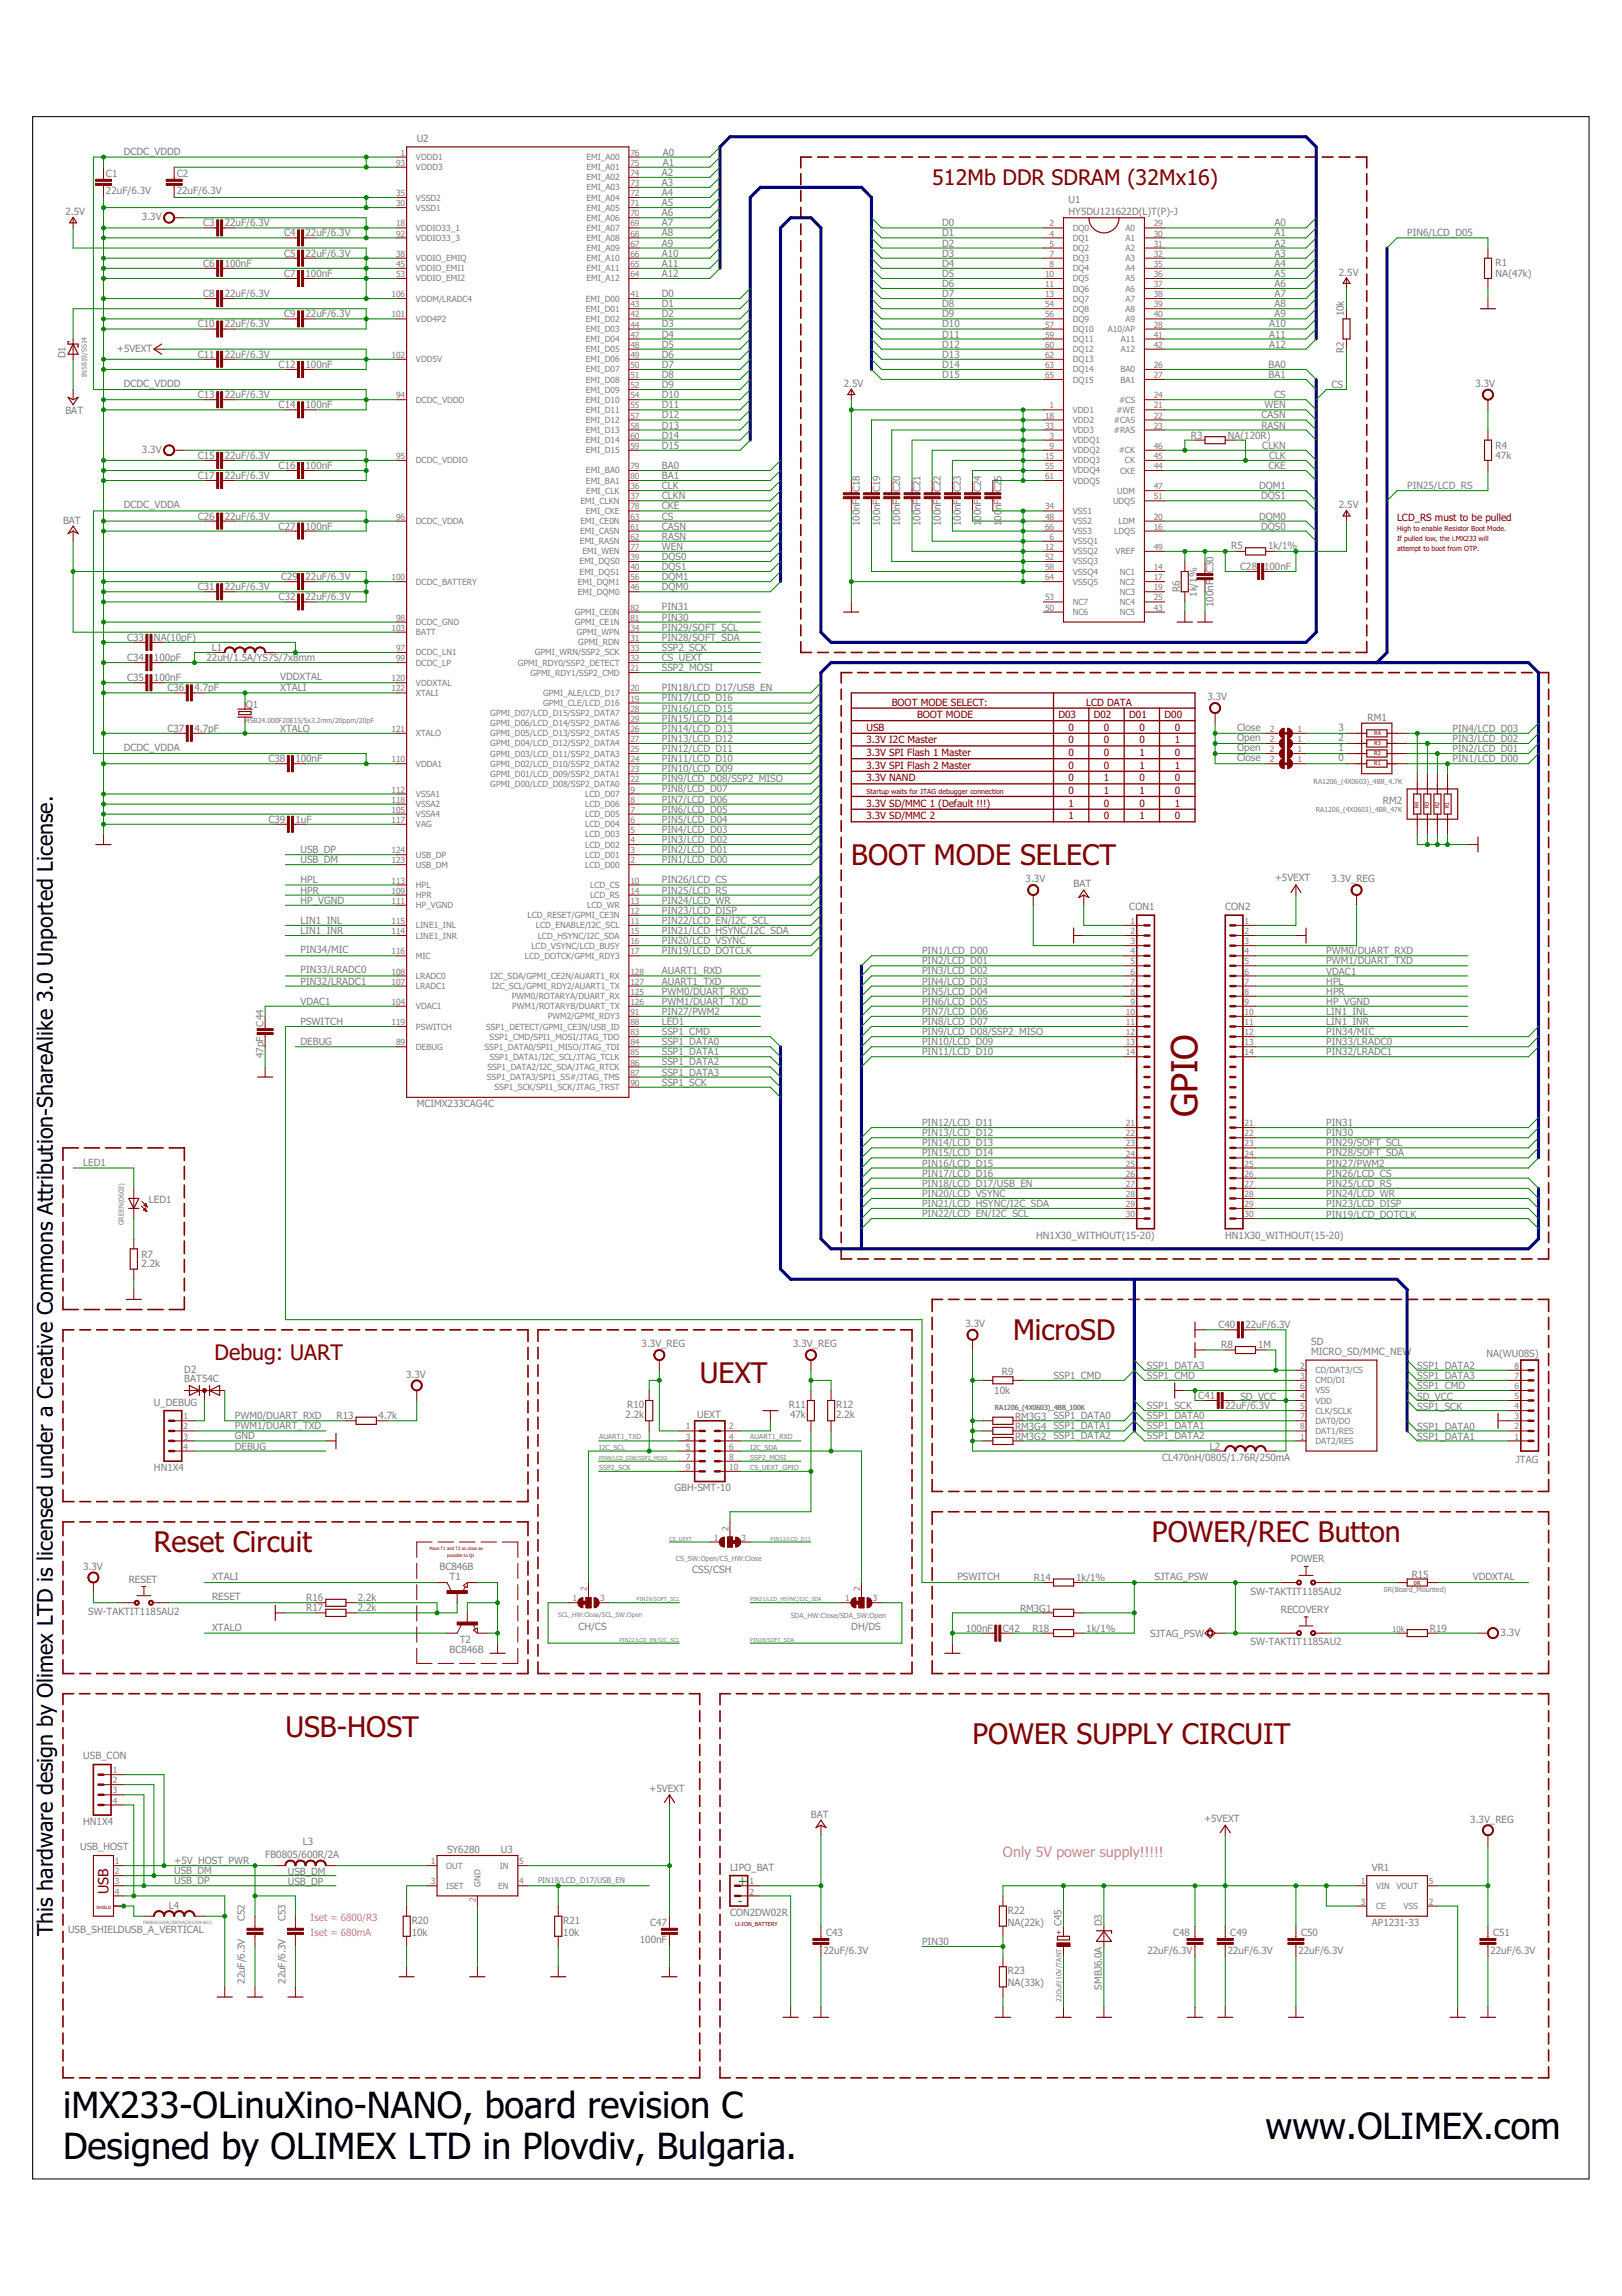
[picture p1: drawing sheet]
<svg xmlns="http://www.w3.org/2000/svg" width="210mm" height="297mm" viewBox="0 0 210 297" stroke-linecap="round" stroke-linejoin="round" font-family="sans-serif">
<defs><g id="words">
<text font-size="4.7" fill="#800000" x="155" y="144.6" transform="rotate(-90 155 144.6)">GPIO</text>
<g font-size="4.7">
<text x="8.2" y="274.1">iMX233-OLinuXino-NANO, board revision C</text>
<text x="8.2" y="279.3">Designed by OLIMEX LTD in Plovdiv, Bulgaria.</text>
<text x="163.8" y="276.7">www.OLIMEX.com</text>
</g>
<g font-size="3.7" fill="#800000">
<text x="110.2" y="111.9">BOOT MODE SELECT</text>
<text x="131.1" y="173.3">MicroSD</text>
<text x="90.6" y="178.9">UEXT</text>
<text x="19.9" y="200.8">Reset Circuit</text>
<text x="149.1" y="199.5">POWER/REC Button</text>
<text x="36.9" y="224.7">USB-HOST</text>
<text x="125.9" y="225.7">POWER SUPPLY CIRCUIT</text>
</g>
<g font-size="2.8" fill="#800000">
<text x="120.6" y="23.9">512Mb DDR SDRAM (32Mx16)</text>
<text x="27.8" y="176">Debug: UART</text>
</g>
<text font-size="2.8" x="6.8" y="250.5" transform="rotate(-90 6.8 250.5)">This hardware design by Olimex LTD is licensed under a Creative Commons Attribution-ShareAlike 3.0 Unported License.</text>
<text font-size="1.8" fill="#800000" x="14" y="245" transform="rotate(-90 14 245)">USB</text>
<g font-size="1.8" fill="#008080">
<text x="95.5" y="244">+</text>
<text x="95.5" y="246.6">-</text>
</g>
<text font-size="1.8" fill="#f0f" x="129.8" y="240.2">Only 5V power supply!!!!!</text>
<g font-size="1.3" fill="#808080">
<text x="13.7" y="22.9">C1</text>
<text x="16" y="20">DCDC_VDDD</text>
<text x="22.9" y="22.9">C2</text>
<text x="53.9" y="18.4">U2</text>
<text x="85.6" y="22.7">A2</text>
<text x="85.8" y="21.4">A1</text>
<text x="85.8" y="20.1">A0</text>
<text x="8.5" y="27.8">2.5V</text>
<text x="13.7" y="25.2">22uF/6.3V</text>
<text x="18.4" y="28.5">3.3V</text>
<text x="22.9" y="25.2">22uF/6.3V</text>
<text x="26.3" y="29.3">C3</text>
<text x="29.1" y="29.3">22uF/6.3V</text>
<text x="85.6" y="24">A3</text>
<text x="85.6" y="25.4">A4</text>
<text x="85.6" y="26.7">A5</text>
<text x="85.6" y="28">A6</text>
<text x="85.6" y="29.3">A7</text>
<text x="121.9" y="29.3">D0</text>
<text x="138.3" y="27.8">HY5DU121622D(L)T(P)-J</text>
<text x="138.3" y="26.2">U1</text>
<text x="164.9" y="29.3">A0</text>
<text x="26.3" y="34.5">C6</text>
<text x="29.1" y="34.5">100nF</text>
<text x="36.8" y="30.6">C4</text>
<text x="36.8" y="33.2">C5</text>
<text x="36.8" y="35.8">C7</text>
<text x="39.5" y="30.6">22uF/6.3V</text>
<text x="39.5" y="33.2">22uF/6.3V</text>
<text x="39.5" y="35.8">100nF</text>
<text x="85.6" y="30.6">A8</text>
<text x="85.6" y="31.9">A9</text>
<text x="85.6" y="33.2">A10</text>
<text x="85.6" y="34.5">A11</text>
<text x="85.6" y="35.8">A12</text>
<text x="121.9" y="30.6">D1</text>
<text x="121.9" y="31.9">D2</text>
<text x="121.9" y="33.2">D3</text>
<text x="121.9" y="34.5">D4</text>
<text x="121.9" y="35.8">D5</text>
<text x="164.9" y="31.9">A2</text>
<text x="164.9" y="33.2">A3</text>
<text x="164.9" y="34.5">A4</text>
<text x="164.9" y="35.8">A5</text>
<text x="164.9" y="30.6">A1</text>
<text x="173.3" y="35.7">2.5V</text>
<text x="182.1" y="30.5">PIN6/LCD_D05</text>
<text x="193.5" y="35.9">NA(47k)</text>
<text x="193.5" y="34.4">R1</text>
<text x="26.3" y="38.4">C8</text>
<text x="29.1" y="38.4">22uF/6.3V</text>
<text x="36.8" y="41.1">C9</text>
<text x="39.5" y="41.1">22uF/6.3V</text>
<text x="85.6" y="38.4">D0</text>
<text x="85.6" y="39.7">D1</text>
<text x="85.6" y="41.1">D2</text>
<text x="121.9" y="37.1">D6</text>
<text x="121.9" y="38.4">D7</text>
<text x="121.9" y="39.7">D8</text>
<text x="121.9" y="41.1">D9</text>
<text x="164.9" y="37.1">A6</text>
<text x="164.9" y="38.4">A7</text>
<text x="164.9" y="39.7">A8</text>
<text x="164.9" y="41.1">A9</text>
<text x="173.9" y="40.9" transform="rotate(-90 173.9 40.9)">10k</text>
<text x="8.5" y="46.3" transform="rotate(-90 8.5 46.3)">D1</text>
<text x="15.1" y="45.6">+5VEXT</text>
<text x="25.6" y="42.4">C10</text>
<text x="25.6" y="46.3">C11</text>
<text x="29.1" y="42.4">22uF/6.3V</text>
<text x="29.1" y="46.3">22uF/6.3V</text>
<text x="36.1" y="47.6">C12</text>
<text x="39.5" y="47.6">100nF</text>
<text x="85.6" y="42.4">D3</text>
<text x="85.6" y="43.7">D4</text>
<text x="85.6" y="45">D5</text>
<text x="85.6" y="46.3">D6</text>
<text x="85.6" y="47.6">D7</text>
<text x="121.9" y="42.4">D10</text>
<text x="121.9" y="43.7">D11</text>
<text x="121.9" y="45">D12</text>
<text x="121.9" y="46.3">D13</text>
<text x="121.9" y="47.6">D14</text>
<text x="164.2" y="47.6">BA0</text>
<text x="164.2" y="42.4">A10</text>
<text x="164.2" y="43.7">A11</text>
<text x="164.2" y="45">A12</text>
<text x="173.9" y="45.7" transform="rotate(-90 173.9 45.7)">R2</text>
<text x="8.5" y="53.6">BAT</text>
<text x="16" y="50.1">DCDC_VDDD</text>
<text x="25.6" y="51.5">C13</text>
<text x="29.1" y="51.5">22uF/6.3V</text>
<text x="36.1" y="52.8">C14</text>
<text x="39.5" y="52.8">100nF</text>
<text x="85.6" y="48.9">D8</text>
<text x="85.6" y="50.2">D9</text>
<text x="85.6" y="51.5">D10</text>
<text x="85.6" y="52.8">D11</text>
<text x="109.2" y="50.1">2.5V</text>
<text x="121.9" y="48.9">D15</text>
<text x="163.7" y="52.8">WEN</text>
<text x="164.2" y="48.9">BA1</text>
<text x="164.9" y="51.5">CS</text>
<text x="172.3" y="50.2">CS</text>
<text x="190.9" y="50.1">3.3V</text>
<text x="18.4" y="58.6">3.3V</text>
<text x="25.6" y="59.4">C15</text>
<text x="29.1" y="59.4">22uF/6.3V</text>
<text x="85.6" y="54.1">D12</text>
<text x="85.6" y="55.4">D13</text>
<text x="85.6" y="56.7">D14</text>
<text x="85.6" y="58.1">D15</text>
<text x="154.1" y="56.7">R3</text>
<text x="158.9" y="56.7">NA(120R)</text>
<text x="163.2" y="55.4">RASN</text>
<text x="163.3" y="54.1">CASN</text>
<text x="163.4" y="58.1">CLKN</text>
<text x="164.2" y="59.4">CLK</text>
<text x="193.5" y="59.4">47k</text>
<text x="193.5" y="58.1">R4</text>
<text x="16" y="65.8">DCDC_VDDA</text>
<text x="25.6" y="62">C17</text>
<text x="29.1" y="62">22uF/6.3V</text>
<text x="36.1" y="60.7">C16</text>
<text x="39.5" y="60.7">100nF</text>
<text x="85.6" y="65.9">CKE</text>
<text x="85.6" y="60.7">BA0</text>
<text x="85.6" y="62">BA1</text>
<text x="85.6" y="63.3">CLK</text>
<text x="85.6" y="64.6">CLKN</text>
<text x="111.3" y="63.7" transform="rotate(-90 111.3 63.7)">C18</text>
<text x="113.9" y="63.7" transform="rotate(-90 113.9 63.7)">C19</text>
<text x="116.5" y="63.7" transform="rotate(-90 116.5 63.7)">C20</text>
<text x="119.1" y="63.7" transform="rotate(-90 119.1 63.7)">C21</text>
<text x="121.7" y="63.7" transform="rotate(-90 121.7 63.7)">C22</text>
<text x="124.4" y="63.7" transform="rotate(-90 124.4 63.7)">C23</text>
<text x="127" y="63.7" transform="rotate(-90 127 63.7)">C24</text>
<text x="129.6" y="66" transform="rotate(-90 129.6 66)">nF</text>
<text x="129.6" y="63.7" transform="rotate(-90 129.6 63.7)">C25</text>
<text x="162.9" y="63.3">DQM1</text>
<text x="163.2" y="64.6">DQS1</text>
<text x="164.1" y="60.7">CKE</text>
<text x="173.3" y="65.8">2.5V</text>
<text x="182.1" y="63.3">PIN25/LCD_RS</text>
<text x="8.2" y="67.7">BAT</text>
<text x="25.6" y="67.2">C26</text>
<text x="29.1" y="67.2">22uF/6.3V</text>
<text x="36.1" y="68.5">C27</text>
<text x="39.5" y="68.5">100nF</text>
<text x="85.6" y="68.5">CASN</text>
<text x="85.6" y="69.8">RASN</text>
<text x="85.6" y="71.1">WEN</text>
<text x="85.6" y="67.2">CS</text>
<text x="111.3" y="68.1" transform="rotate(-90 111.3 68.1)">100nF</text>
<text x="113.9" y="68.1" transform="rotate(-90 113.9 68.1)">100nF</text>
<text x="116.5" y="68.1" transform="rotate(-90 116.5 68.1)">100nF</text>
<text x="119.1" y="68.1" transform="rotate(-90 119.1 68.1)">100nF</text>
<text x="121.7" y="68.1" transform="rotate(-90 121.7 68.1)">100nF</text>
<text x="124.4" y="68.1" transform="rotate(-90 124.4 68.1)">100nF</text>
<text x="127" y="68.1" transform="rotate(-90 127 68.1)">1</text>
<text x="127" y="67.4" transform="rotate(-90 127 67.4)">00nF</text>
<text x="129.6" y="68.1" transform="rotate(-90 129.6 68.1)">1</text>
<text x="129.6" y="67.4" transform="rotate(-90 129.6 67.4)">00</text>
<text x="159.3" y="71">R5</text>
<text x="162.9" y="67.2">DQM0</text>
<text x="163.2" y="68.5">DQS0</text>
<text x="164.1" y="71">1k/1%</text>
<text x="25.6" y="76.4">C31</text>
<text x="29.1" y="76.4">22uF/6.3V</text>
<text x="36.1" y="77.7">C32</text>
<text x="36.4" y="75.1">C29</text>
<text x="39.5" y="75.1">22uF/6.3V</text>
<text x="39.5" y="77.7">22uF/6.3V</text>
<text x="85.6" y="76.4">DQM0</text>
<text x="85.6" y="75.1">DQM1</text>
<text x="85.6" y="72.4">DQS0</text>
<text x="85.6" y="73.7">DQS1</text>
<text x="152.7" y="76.6" transform="rotate(-90 152.7 76.6)">R6</text>
<text x="154.9" y="77.2" transform="rotate(-90 154.9 77.2)">1k/1%</text>
<text x="157" y="74.1" transform="rotate(-90 157 74.1)">C30</text>
<text x="160.5" y="73.7">C28</text>
<text x="163.6" y="73.7">100nF</text>
<text x="16.4" y="82.9">C33</text>
<text x="19.9" y="82.9">NA(10pF)</text>
<text x="85.6" y="80.3">PIN30</text>
<text x="85.6" y="79">PIN31</text>
<text x="85.6" y="81.6">PIN29/SOFT_SCL</text>
<text x="85.6" y="82.9">PIN28/SOFT_SDA</text>
<text x="157" y="78.5" transform="rotate(-90 157 78.5)">100nF</text>
<text x="16.4" y="88.1">C35</text>
<text x="16.4" y="85.5">C34</text>
<text x="19.9" y="88.1">100nF</text>
<text x="19.9" y="85.5">100pF</text>
<text x="21.7" y="89.4">C36</text>
<text x="25.2" y="89.4">4.7pF</text>
<text x="26.7" y="85.5">22uH/1.5A/YS75/7x8mm</text>
<text x="27.4" y="84.2">L1</text>
<text x="36.3" y="88">VDDXTAL</text>
<text x="36.3" y="89.4">XTALI</text>
<text x="85.6" y="85.5">CS_UEXT</text>
<text x="85.6" y="84.2">SSP2_SCK</text>
<text x="85.6" y="86.8">SSP2_MOSI</text>
<text x="85.6" y="89.4">PIN18/LCD_D17/USB_EN</text>
<text x="21.7" y="94.7">C37</text>
<text x="25.2" y="94.7">4.7pF</text>
<text x="31.8" y="91.6">Q1</text>
<text x="36.3" y="94.7">XTALO</text>
<text x="85.6" y="96">PIN13/LCD_D12</text>
<text x="85.6" y="94.7">PIN14/LCD_D13</text>
<text x="85.6" y="93.4">PIN15/LCD_D14</text>
<text x="85.6" y="92.1">PIN16/LCD_D15</text>
<text x="85.6" y="90.8">PIN17/LCD_D16</text>
<text x="156.3" y="90.6">3.3V</text>
<text x="160.1" y="94.5">Close</text>
<text x="160.1" y="95.9">Open</text>
<text x="173.2" y="94.5">3</text>
<text x="173.2" y="95.9">2</text>
<text x="177" y="93.2">RM1</text>
<text x="188" y="96">PIN3/LCD_D02</text>
<text x="188" y="94.7">PIN4/LCD_D03</text>
<text x="16" y="97.2">DCDC_VDDA</text>
<text x="34.7" y="98.6">C38</text>
<text x="38.2" y="98.6">100nF</text>
<text x="85.6" y="101.2">PIN9/LCD_D08/SSP2_MISO</text>
<text x="85.6" y="99.9">PIN10/LCD_D09</text>
<text x="85.6" y="97.3">PIN12/LCD_D11</text>
<text x="85.6" y="98.6">PIN11/LCD_D10</text>
<text x="160.1" y="97.2">Open</text>
<text x="160.1" y="98.5">Close</text>
<text x="173.2" y="97.2">1</text>
<text x="173.2" y="98.5">0</text>
<text x="188" y="98.6">PIN1/LCD_D00</text>
<text x="188" y="97.3">PIN2/LCD_D01</text>
<text x="34.7" y="106.4">C39</text>
<text x="38.2" y="106.4">1uF</text>
<text x="85.6" y="107.8">PIN4/LCD_D03</text>
<text x="85.6" y="106.4">PIN5/LCD_D04</text>
<text x="85.6" y="105.1">PIN6/LCD_D05</text>
<text x="85.6" y="103.8">PIN7/LCD_D06</text>
<text x="85.6" y="102.5">PIN8/LCD_D07</text>
<text x="178.9" y="104">RM2</text>
<text x="38.9" y="110.4">USB_DP</text>
<text x="38.9" y="111.7">USB_DM</text>
<text x="85.6" y="111.7">PIN1/LCD_D00</text>
<text x="85.6" y="110.4">PIN2/LCD_D01</text>
<text x="85.6" y="109.1">PIN3/LCD_D02</text>
<text x="165" y="114">+5VEXT</text>
<text x="38.9" y="116.9">HP_VGND</text>
<text x="38.9" y="114.3">HPL</text>
<text x="38.9" y="115.6">HPR</text>
<text x="38.9" y="119.5">LIN1_INL</text>
<text x="85.6" y="119.5">PIN22/LCD_EN/I2C_SCL</text>
<text x="85.6" y="118.2">PIN23/LCD_DISP</text>
<text x="85.6" y="115.6">PIN25/LCD_RS</text>
<text x="85.6" y="114.3">PIN26/LCD_CS</text>
<text x="85.6" y="116.9">PIN24/LCD_WR</text>
<text x="132.7" y="114.2">3.3V</text>
<text x="138.9" y="114.8">BAT</text>
<text x="146.1" y="117.8">CON1</text>
<text x="158.6" y="117.8">CON2</text>
<text x="172.3" y="114.2">3.3V_REG</text>
<text x="38.9" y="125.9">PIN33/LRADC0</text>
<text x="38.9" y="123.3">PIN34/MIC</text>
<text x="38.9" y="120.8">LIN1_INR</text>
<text x="85.6" y="123.4">PIN19/LCD_DOTCLK</text>
<text x="85.6" y="122.1">PIN20/LCD_VSYNC</text>
<text x="85.6" y="120.8">PIN21/LCD_HSYNC/I2C_SDA</text>
<text x="119.3" y="123.4">PIN1/LCD_D00</text>
<text x="119.3" y="124.8">PIN2/LCD_D01</text>
<text x="171.6" y="124.8">PWM1/DUART_TXD</text>
<text x="171.6" y="123.4">PWM0/DUART_RXD</text>
<text x="38.9" y="127.4">PIN32/LRADC1</text>
<text x="38.9" y="130.1">VDAC1</text>
<text x="85.6" y="130">PWM1/DUART_TXD</text>
<text x="85.6" y="128.7">PWM0/DUART_RXD</text>
<text x="85.6" y="127.4">AUART1_TXD</text>
<text x="85.6" y="126.1">AUART1_RXD</text>
<text x="85.6" y="131.3">PIN27/PWM2</text>
<text x="119.3" y="126.1">PIN3/LCD_D02</text>
<text x="119.3" y="127.4">PIN4/LCD_D03</text>
<text x="119.3" y="128.7">PIN5/LCD_D04</text>
<text x="119.3" y="130">PIN6/LCD_D05</text>
<text x="119.3" y="131.3">PIN7/LCD_D06</text>
<text x="171.6" y="130">HP_VGND</text>
<text x="171.6" y="126.1">VDAC1</text>
<text x="171.6" y="127.4">HPL</text>
<text x="171.6" y="128.7">HPR</text>
<text x="171.6" y="131.3">LIN1_INL</text>
<text x="34.1" y="136.9" transform="rotate(-90 34.1 136.9)">47pF</text>
<text x="34.1" y="132.8" transform="rotate(-90 34.1 132.8)">C44</text>
<text x="38.9" y="132.7">PSWITCH</text>
<text x="38.9" y="135.2">DEBUG</text>
<text x="85.6" y="133.9">SSP1_CMD</text>
<text x="85.6" y="135.2">SSP1_DATA0</text>
<text x="85.6" y="136.5">SSP1_DATA1</text>
<text x="85.6" y="137.8">SSP1_DATA2</text>
<text x="85.6" y="132.6">LED1</text>
<text x="119.3" y="133.9">PIN9/LCD_D08/SSP2_MISO</text>
<text x="119.3" y="135.2">PIN10/LCD_D09</text>
<text x="119.3" y="132.6">PIN8/LCD_D07</text>
<text x="119.3" y="136.5">PIN11/LCD_D10</text>
<text x="171.6" y="135.2">PIN33/LRADC0</text>
<text x="171.6" y="136.5">PIN32/LRADC1</text>
<text x="171.6" y="133.9">PIN34/MIC</text>
<text x="171.6" y="132.6">LIN1_INR</text>
<text x="53.9" y="143.3">MCIMX233CAG4C</text>
<text x="85.6" y="139.1">SSP1_DATA3</text>
<text x="85.6" y="140.5">SSP1_SCK</text>
<text x="119.3" y="145.7">PIN12/LCD_D11</text>
<text x="119.3" y="147">PIN13/LCD_D12</text>
<text x="119.3" y="148.3">PIN14/LCD_D13</text>
<text x="119.3" y="149.6">PIN15/LCD_D14</text>
<text x="171.6" y="147">PIN30</text>
<text x="171.6" y="145.7">PIN31</text>
<text x="171.6" y="148.3">PIN29/SOFT_SCL</text>
<text x="171.6" y="149.6">PIN28/SOFT_SDA</text>
<text x="10.8" y="150.8">LED1</text>
<text x="19.3" y="155.7">LED1</text>
<text x="119.3" y="150.9">PIN16/LCD_D15</text>
<text x="119.3" y="152.2">PIN17/LCD_D16</text>
<text x="119.3" y="154.8">PIN20/LCD_VSYNC</text>
<text x="119.3" y="153.5">PIN18/LCD_D17/USB_EN</text>
<text x="171.6" y="150.9">PIN27/PWM2</text>
<text x="171.6" y="153.6">PIN25/LCD_RS</text>
<text x="171.6" y="152.2">PIN26/LCD_CS</text>
<text x="171.6" y="154.9">PIN24/LCD_WR</text>
<text x="119.3" y="157.5">PIN22/LCD_EN/I2C_SCL</text>
<text x="119.3" y="156.1">PIN21/LCD_HSYNC/I2C_SDA</text>
<text x="134.1" y="160.3">HN1X30_WITHOUT(15-20)</text>
<text x="158.6" y="160.3">HN1X30_WITHOUT(15-20)</text>
<text x="171.6" y="157.5">PIN19/LCD_DOTCLK</text>
<text x="171.6" y="156.2">PIN23/LCD_DISP</text>
<text x="18.3" y="163.9">2.2k</text>
<text x="18.3" y="162.8">R7</text>
<text x="125" y="171.7">3.3V</text>
<text x="157.7" y="171.8">C40</text>
<text x="161.2" y="171.8">22uF/6.3V</text>
<text x="23.9" y="178.8">BAT54C</text>
<text x="23.9" y="177.7">D2</text>
<text x="52.6" y="178.3">3.3V</text>
<text x="83" y="174.3">3.3V_REG</text>
<text x="102.6" y="174.3">3.3V_REG</text>
<text x="129.7" y="177.9">R9</text>
<text x="136.3" y="178.4">SSP1_CMD</text>
<text x="148.4" y="178.4">SSP1_CMD</text>
<text x="148.4" y="177.1">SSP1_DATA3</text>
<text x="158" y="174.5">R8</text>
<text x="162.8" y="174.5">1M</text>
<text x="169.7" y="175.3">MICRO_SD/MMC_NEW</text>
<text x="169.7" y="174">SD</text>
<text x="183.4" y="179.8">SSP1_CMD</text>
<text x="183.4" y="177.1">SSP1_DATA2</text>
<text x="183.4" y="178.4">SSP1_DATA3</text>
<text x="192.3" y="175.6">NA(WU08S)</text>
<text x="19.9" y="181.8">U_DEBUG</text>
<text x="30.4" y="184.9">PWM1/DUART_TXD</text>
<text x="30.4" y="183.6">PWM0/DUART_RXD</text>
<text x="43.6" y="183.6">R13</text>
<text x="49" y="183.5">4.7k</text>
<text x="80.9" y="183.4">2.2k</text>
<text x="81.2" y="182.2">R10</text>
<text x="90.2" y="183.4">UEXT</text>
<text x="102.1" y="182.2">R11</text>
<text x="102.3" y="183.4">47k</text>
<text x="108.2" y="183.4">2.2k</text>
<text x="108.2" y="182.2">R12</text>
<text x="128.7" y="180.3">10k</text>
<text x="131.4" y="183.7">RM3G3</text>
<text x="131.4" y="185">RM3G4</text>
<text x="136.3" y="183.6">SSP1_DATA0</text>
<text x="136.3" y="184.9">SSP1_DATA1</text>
<text x="148.4" y="183.6">SSP1_DATA0</text>
<text x="148.4" y="184.9">SSP1_DATA1</text>
<text x="148.4" y="182.3">SSP1_SCK</text>
<text x="155.1" y="181">C41</text>
<text x="158.6" y="182.3">22uF/6.3V</text>
<text x="160.5" y="181.1">SD_VCC</text>
<text x="183.4" y="181.1">SD_VCC</text>
<text x="183.4" y="185">SSP1_DATA0</text>
<text x="183.4" y="182.4">SSP1_SCK</text>
<text x="19.9" y="190.3">HN1X4</text>
<text x="30.4" y="186.2">GND</text>
<text x="30.4" y="187.5">DEBUG</text>
<text x="131.4" y="186.3">RM3G2</text>
<text x="136.3" y="186.2">SSP1_DATA2</text>
<text x="148.4" y="186.2">SSP1_DATA2</text>
<text x="150.4" y="189">CL470nH/0805/1.76R/250mA</text>
<text x="156.6" y="187.5">L2</text>
<text x="183.4" y="186.3">SSP1_DATA1</text>
<text x="196.2" y="189.3">JTAG</text>
<text x="87.3" y="192.9">GBH-SMT-10</text>
<text x="10.8" y="203.1">3.3V</text>
<text x="56.9" y="203.1">BC846B</text>
<text x="89.6" y="203.6">CSS/CSH</text>
<text x="167.1" y="202.1">POWER</text>
<text x="11.4" y="208.9">SW-TAKTIT1185AU2</text>
<text x="16.7" y="204.7">RESET</text>
<text x="27.4" y="204.4">XTALI</text>
<text x="27.4" y="207">RESET</text>
<text x="39.6" y="207.1">R16</text>
<text x="39.6" y="208.4">R17</text>
<text x="46.3" y="207.1">2.2k</text>
<text x="46.3" y="208.4">2.2k</text>
<text x="58.2" y="204.4">T1</text>
<text x="123.9" y="204.4">PSWITCH</text>
<text x="132" y="208.5">RM3G1</text>
<text x="133.8" y="204.5">R14</text>
<text x="139.3" y="204.5">1k/1%</text>
<text x="149.4" y="204.4">SJTAG_PSW</text>
<text x="161.8" y="206.3">SW-TAKTIT1185AU2</text>
<text x="165.8" y="208.7">RECOVERY</text>
<text x="182.7" y="204.1">R15</text>
<text x="190.6" y="204.4">VDDXTAL</text>
<text x="27.4" y="210.9">XTALO</text>
<text x="58.2" y="213.8">BC846B</text>
<text x="59.5" y="212.5">T2</text>
<text x="74.9" y="210.9">CH/CS</text>
<text x="110.2" y="210.9">DH/DS</text>
<text x="125" y="211.1">100nF</text>
<text x="129.8" y="211.1">C42</text>
<text x="133.6" y="211.1">R18</text>
<text x="140.6" y="211.1">1k/1%</text>
<text x="148.8" y="211.7">SJTAG_PSW</text>
<text x="161.8" y="212.8">SW-TAKTIT1185AU2</text>
<text x="185" y="211.1">R19</text>
<text x="194.2" y="211.6">3.3V</text>
<text x="10.8" y="227.6">USB_CON</text>
<text x="84" y="231.9">+5VEXT</text>
<text x="10.4" y="239.4">USB_HOST</text>
<text x="10.8" y="236.1">HN1X4</text>
<text x="39.2" y="238.7">L3</text>
<text x="57.9" y="239.7">SY6280</text>
<text x="64.8" y="239.7">U3</text>
<text x="104.9" y="235.1">BAT</text>
<text x="155.8" y="235.7">+5VEXT</text>
<text x="190.3" y="235.8">3.3V_REG</text>
<text x="22.5" y="243.8">USB_DP</text>
<text x="22.5" y="242.5">USB_DM</text>
<text x="22.5" y="241.2">+5V_HOST_PWR</text>
<text x="34.3" y="240.4">FB0805/600R/2A</text>
<text x="37.3" y="243.8">USB_DP</text>
<text x="37.3" y="242.5">USB_DM</text>
<text x="94.5" y="242">LIPO_BAT</text>
<text x="177.5" y="242">VR1</text>
<text x="8.8" y="250.1">USB_SHIELDUSB_A_VERTICAL</text>
<text x="21.9" y="246.9">L4</text>
<text x="31.7" y="248.6" transform="rotate(-90 31.7 248.6)">C52</text>
<text x="36.9" y="248.6" transform="rotate(-90 36.9 248.6)">C53</text>
<text x="53.3" y="250.4">10k</text>
<text x="53.3" y="248.9">R20</text>
<text x="72.9" y="250.4">10k</text>
<text x="72.9" y="248.9">R21</text>
<text x="82.8" y="251.4">100nF</text>
<text x="84.1" y="249.2">C47</text>
<text x="94.5" y="247.9">CON2DW02R</text>
<text x="106.9" y="250.5">C43</text>
<text x="119.3" y="251.7">PIN30</text>
<text x="130.4" y="249.1">NA(22k)</text>
<text x="130.4" y="247.6">R22</text>
<text x="137.4" y="249.2" transform="rotate(-90 137.4 249.2)">C45</text>
<text x="142.6" y="249.2" transform="rotate(-90 142.6 249.2)">D3</text>
<text x="151.8" y="250.5">C48</text>
<text x="159.2" y="250.5">C49</text>
<text x="168.4" y="250.5">C50</text>
<text x="177.5" y="249.2">AP1231-33</text>
<text x="193.2" y="250.5">C51</text>
<text x="31.7" y="256.7" transform="rotate(-90 31.7 256.7)">22uF/6.3V</text>
<text x="36.9" y="256.7" transform="rotate(-90 36.9 256.7)">22uF/6.3V</text>
<text x="106.6" y="252.7">22uF/6.3V</text>
<text x="130.4" y="257">NA(33k)</text>
<text x="130.4" y="255.4">R23</text>
<text x="142.6" y="257.4" transform="rotate(-90 142.6 257.4)">SMBJ6.0A</text>
<text x="148.5" y="252.7">22uF/6.3V</text>
<text x="158.9" y="252.7">22uF/6.3V</text>
<text x="168" y="252.7">22uF/6.3V</text>
<text x="192.9" y="252.7">22uF/6.3V</text>
</g>
<g font-size="1.3" fill="#800000">
<text x="180.8" y="67.4">LCD_RS must to be pulled</text>
<text x="112.1" y="94.5">USB</text>
<text x="115.4" y="91.3">BOOT MODE SELECT:</text>
<text x="118.7" y="92.9">BOOT MODE</text>
<text x="137" y="92.9">D03</text>
<text x="138.3" y="94.5">0</text>
<text x="140.6" y="91.3">LCD DATA</text>
<text x="141.6" y="92.9">D02</text>
<text x="142.9" y="94.5">0</text>
<text x="146.1" y="92.9">D01</text>
<text x="147.4" y="94.5">0</text>
<text x="150.7" y="92.9">D00</text>
<text x="152" y="94.5">0</text>
<text x="112.1" y="96.2">3.3V I2C Master</text>
<text x="112.1" y="97.8">3.3V SPI Flash 1 Master</text>
<text x="112.1" y="99.4">3.3V SPI Flash 2 Master</text>
<text x="112.1" y="101.1">3.3V NAND</text>
<text x="138.3" y="96.2">0</text>
<text x="138.3" y="97.8">0</text>
<text x="138.3" y="99.4">0</text>
<text x="138.3" y="101.1">0</text>
<text x="142.9" y="96.2">0</text>
<text x="142.9" y="97.8">0</text>
<text x="142.9" y="99.4">0</text>
<text x="142.9" y="101.1">1</text>
<text x="147.4" y="96.2">0</text>
<text x="147.4" y="97.8">1</text>
<text x="147.4" y="99.4">1</text>
<text x="147.4" y="101.1">0</text>
<text x="152" y="96.2">1</text>
<text x="152" y="97.8">0</text>
<text x="152" y="99.4">1</text>
<text x="152" y="101.1">0</text>
<text x="112.1" y="104.4">3.3V SD/MMC 1 (Default !!!)</text>
<text x="112.1" y="106">3.3V SD/MMC 2</text>
<text x="138.3" y="102.7">0</text>
<text x="138.3" y="104.4">1</text>
<text x="138.3" y="106">1</text>
<text x="142.9" y="102.7">1</text>
<text x="142.9" y="104.4">0</text>
<text x="142.9" y="106">0</text>
<text x="147.4" y="102.7">1</text>
<text x="147.4" y="104.4">0</text>
<text x="147.4" y="106">1</text>
<text x="152" y="102.7">0</text>
<text x="152" y="104.4">1</text>
<text x="152" y="106">0</text>
</g>
<g font-size="1.3" fill="#f0f">
<text x="40.2" y="248.6">Iset = 6800/R3</text>
<text x="40.2" y="250.5">Iset = 680mA</text>
</g>
<g font-size="1.1" fill="#808080">
<text x="51.3" y="21.4">93</text>
<text x="51.8" y="20.1">1</text>
<text x="53.8" y="20.7">VDDD1</text>
<text x="53.8" y="22">VDDD3</text>
<text x="75.9" y="23.3">EMI_A02</text>
<text x="75.9" y="22">EMI_A01</text>
<text x="75.9" y="20.7">EMI_A00</text>
<text x="81.6" y="22.8">74</text>
<text x="81.6" y="21.4">75</text>
<text x="81.6" y="20.1">76</text>
<text x="51.3" y="29.3">18</text>
<text x="51.3" y="26.7">30</text>
<text x="51.3" y="25.4">35</text>
<text x="53.8" y="29.9">VDDIO33_1</text>
<text x="53.8" y="27.3">VSSD1</text>
<text x="53.8" y="25.9">VSSD2</text>
<text x="75.9" y="29.9">EMI_A07</text>
<text x="75.9" y="28.6">EMI_A06</text>
<text x="75.9" y="27.3">EMI_A05</text>
<text x="75.9" y="25.9">EMI_A04</text>
<text x="75.9" y="24.6">EMI_A03</text>
<text x="81.6" y="29.3">69</text>
<text x="81.6" y="28">70</text>
<text x="81.6" y="26.7">71</text>
<text x="81.6" y="25.4">72</text>
<text x="81.6" y="24.1">73</text>
<text x="135.8" y="29.3">2</text>
<text x="138.8" y="29.9">DQ0</text>
<text x="145.6" y="29.9">A0</text>
<text x="149.3" y="29.3">29</text>
<text x="51.3" y="33.2">38</text>
<text x="51.3" y="34.5">45</text>
<text x="51.3" y="35.8">53</text>
<text x="51.3" y="30.6">92</text>
<text x="53.8" y="33.8">VDDIO_EMIQ</text>
<text x="53.8" y="35.1">VDDIO_EMI1</text>
<text x="53.8" y="31.2">VDDIO33_3</text>
<text x="75.9" y="35.1">EMI_A11</text>
<text x="75.9" y="33.8">EMI_A10</text>
<text x="75.9" y="32.5">EMI_A09</text>
<text x="75.9" y="31.2">EMI_A08</text>
<text x="81.6" y="35.8">64</text>
<text x="81.6" y="34.5">65</text>
<text x="81.6" y="33.2">66</text>
<text x="81.6" y="31.9">67</text>
<text x="81.6" y="30.6">68</text>
<text x="135.2" y="35.8">10</text>
<text x="135.8" y="30.6">4</text>
<text x="135.8" y="31.9">5</text>
<text x="135.8" y="33.2">7</text>
<text x="135.8" y="34.5">8</text>
<text x="138.8" y="31.2">DQ1</text>
<text x="138.8" y="32.5">DQ2</text>
<text x="138.8" y="33.8">DQ3</text>
<text x="138.8" y="35.1">DQ4</text>
<text x="145.6" y="31.2">A1</text>
<text x="145.6" y="32.5">A2</text>
<text x="145.6" y="33.8">A3</text>
<text x="145.6" y="35.1">A4</text>
<text x="149.3" y="30.6">30</text>
<text x="149.3" y="31.9">31</text>
<text x="149.3" y="33.2">32</text>
<text x="149.3" y="34.5">35</text>
<text x="149.3" y="35.8">36</text>
<text x="50.7" y="41.1">101</text>
<text x="50.7" y="38.4">106</text>
<text x="53.8" y="36.4">VDDIO_EMI2</text>
<text x="53.8" y="41.6">VDD4P2</text>
<text x="53.8" y="39">VDDM/LRADC4</text>
<text x="75.8" y="39">EMI_D00</text>
<text x="75.8" y="41.6">EMI_D02</text>
<text x="75.8" y="40.3">EMI_D01</text>
<text x="75.9" y="36.4">EMI_A12</text>
<text x="81.6" y="38.4">41</text>
<text x="81.6" y="41.1">42</text>
<text x="81.6" y="39.8">43</text>
<text x="135.2" y="37.1">11</text>
<text x="135.2" y="38.4">13</text>
<text x="135.2" y="39.8">54</text>
<text x="135.2" y="41.1">56</text>
<text x="138.8" y="36.4">DQ5</text>
<text x="138.8" y="37.7">DQ6</text>
<text x="138.8" y="39">DQ7</text>
<text x="138.8" y="40.3">DQ8</text>
<text x="138.8" y="41.6">DQ9</text>
<text x="145.6" y="36.4">A5</text>
<text x="145.6" y="37.7">A6</text>
<text x="145.6" y="39">A7</text>
<text x="145.6" y="40.3">A8</text>
<text x="145.6" y="41.6">A9</text>
<text x="149.3" y="37.1">37</text>
<text x="149.3" y="38.4">38</text>
<text x="149.3" y="39.8">39</text>
<text x="149.3" y="41.1">40</text>
<text x="50.7" y="46.3">102</text>
<text x="53.8" y="46.9">VDD5V</text>
<text x="75.8" y="42.9">EMI_D03</text>
<text x="75.8" y="44.3">EMI_D04</text>
<text x="75.8" y="45.6">EMI_D05</text>
<text x="75.8" y="46.9">EMI_D06</text>
<text x="81.6" y="42.4">44</text>
<text x="81.6" y="43.7">47</text>
<text x="81.6" y="45">48</text>
<text x="81.6" y="46.3">49</text>
<text x="81.6" y="47.6">50</text>
<text x="135.2" y="42.4">57</text>
<text x="135.2" y="43.7">59</text>
<text x="135.2" y="45">60</text>
<text x="135.2" y="46.3">62</text>
<text x="135.2" y="47.6">63</text>
<text x="138.8" y="42.9">DQ10</text>
<text x="138.8" y="44.3">DQ11</text>
<text x="138.8" y="45.6">DQ12</text>
<text x="138.8" y="46.9">DQ13</text>
<text x="143.4" y="42.9">A10/AP</text>
<text x="145.1" y="44.3">A11</text>
<text x="145.1" y="45.6">A12</text>
<text x="149.3" y="42.4">28</text>
<text x="149.3" y="43.7">41</text>
<text x="149.3" y="47.6">26</text>
<text x="149.3" y="45">42</text>
<text x="51.3" y="51.5">94</text>
<text x="53.8" y="52.1">DCDC_VDDD</text>
<text x="75.8" y="48.2">EMI_D07</text>
<text x="75.8" y="49.5">EMI_D08</text>
<text x="75.8" y="50.8">EMI_D09</text>
<text x="75.8" y="52.1">EMI_D10</text>
<text x="75.8" y="53.4">EMI_D11</text>
<text x="81.6" y="48.9">51</text>
<text x="81.6" y="50.2">52</text>
<text x="81.6" y="51.5">54</text>
<text x="81.6" y="52.8">55</text>
<text x="135.2" y="48.9">65</text>
<text x="135.8" y="52.8">1</text>
<text x="138.8" y="48.2">DQ14</text>
<text x="138.8" y="49.5">DQ15</text>
<text x="138.8" y="53.4">VDD1</text>
<text x="144.5" y="53.4">#WE</text>
<text x="144.8" y="52.1">#CS</text>
<text x="145" y="48.2">BA0</text>
<text x="145" y="49.5">BA1</text>
<text x="149.3" y="48.9">27</text>
<text x="149.3" y="51.5">24</text>
<text x="149.3" y="52.8">21</text>
<text x="51.3" y="59.4">95</text>
<text x="53.8" y="60">DCDC_VDDIO</text>
<text x="75.8" y="54.7">EMI_D12</text>
<text x="75.8" y="56">EMI_D13</text>
<text x="75.8" y="58.6">EMI_D15</text>
<text x="75.8" y="57.3">EMI_D14</text>
<text x="81.6" y="54.1">57</text>
<text x="81.6" y="55.5">58</text>
<text x="81.6" y="58.1">59</text>
<text x="81.6" y="56.8">60</text>
<text x="135.2" y="54.1">18</text>
<text x="135.2" y="59.4">15</text>
<text x="135.2" y="55.5">33</text>
<text x="135.8" y="56.8">3</text>
<text x="135.8" y="58.1">9</text>
<text x="138.8" y="54.7">VDD2</text>
<text x="138.8" y="57.3">VDDQ1</text>
<text x="138.8" y="58.6">VDDQ2</text>
<text x="138.8" y="59.9">VDDQ3</text>
<text x="138.8" y="56">VDD3</text>
<text x="144.1" y="56">#RAS</text>
<text x="144.2" y="54.7">#CAS</text>
<text x="144.8" y="58.6">#CK</text>
<text x="145.6" y="60">CK</text>
<text x="149.3" y="54.1">22</text>
<text x="149.3" y="55.5">23</text>
<text x="149.3" y="59.4">45</text>
<text x="149.3" y="58.1">46</text>
<text x="75.1" y="65.2">EMI_CLKN</text>
<text x="75.8" y="61.3">EMI_BA0</text>
<text x="75.8" y="62.6">EMI_BA1</text>
<text x="75.9" y="63.9">EMI_CLK</text>
<text x="81.6" y="63.3">36</text>
<text x="81.6" y="64.6">37</text>
<text x="81.6" y="65.9">78</text>
<text x="81.6" y="60.7">79</text>
<text x="81.6" y="62">80</text>
<text x="135.2" y="60.7">55</text>
<text x="135.2" y="65.9">34</text>
<text x="135.2" y="62">61</text>
<text x="138.8" y="61.3">VDDQ4</text>
<text x="138.8" y="62.6">VDDQ5</text>
<text x="144" y="65.2">UDQS</text>
<text x="144.6" y="63.9">UDM</text>
<text x="145" y="61.3">CKE</text>
<text x="149.3" y="64.6">51</text>
<text x="149.3" y="60.7">44</text>
<text x="149.3" y="63.3">47</text>
<text x="51.3" y="67.2">96</text>
<text x="53.8" y="67.8">DCDC_VDDA</text>
<text x="75" y="70.4">EMI_RASN</text>
<text x="75.1" y="69.1">EMI_CASN</text>
<text x="75.1" y="67.8">EMI_CE0N</text>
<text x="75.4" y="71.7">EMI_WEN</text>
<text x="75.8" y="66.5">EMI_CKE</text>
<text x="81.6" y="68.5">61</text>
<text x="81.6" y="69.8">62</text>
<text x="81.6" y="67.2">63</text>
<text x="81.6" y="71.1">77</text>
<text x="135.2" y="67.2">48</text>
<text x="135.2" y="71.1">12</text>
<text x="135.2" y="68.5">66</text>
<text x="135.8" y="69.8">6</text>
<text x="138.8" y="66.5">VSS1</text>
<text x="138.8" y="67.8">VSS2</text>
<text x="138.8" y="70.4">VSSQ1</text>
<text x="138.8" y="71.7">VSSQ2</text>
<text x="138.8" y="69.1">VSS3</text>
<text x="144.2" y="69.1">LDQS</text>
<text x="144.4" y="71.7">VREF</text>
<text x="144.8" y="67.8">LDM</text>
<text x="149.3" y="67.2">20</text>
<text x="149.3" y="68.5">16</text>
<text x="149.3" y="71.1">49</text>
<text x="50.7" y="75.1">100</text>
<text x="53.8" y="75.6">DCDC_BATTERY</text>
<text x="74.8" y="77">EMI_DQM0</text>
<text x="74.8" y="75.6">EMI_DQM1</text>
<text x="75" y="73">EMI_DQS0</text>
<text x="75" y="74.3">EMI_DQS1</text>
<text x="81.6" y="72.5">39</text>
<text x="81.6" y="73.8">40</text>
<text x="81.6" y="76.4">46</text>
<text x="81.6" y="75.1">56</text>
<text x="135.2" y="77.7">53</text>
<text x="135.2" y="72.5">52</text>
<text x="135.2" y="73.8">58</text>
<text x="135.2" y="75.1">64</text>
<text x="138.8" y="73">VSSQ3</text>
<text x="138.8" y="74.3">VSSQ4</text>
<text x="138.8" y="75.6">VSSQ5</text>
<text x="144.9" y="74.3">NC1</text>
<text x="144.9" y="75.6">NC2</text>
<text x="144.9" y="77">NC3</text>
<text x="149.3" y="73.8">14</text>
<text x="149.3" y="75.1">17</text>
<text x="149.3" y="76.4">19</text>
<text x="149.3" y="77.7">25</text>
<text x="50.7" y="81.6">103</text>
<text x="51.3" y="80.3">98</text>
<text x="53.8" y="80.9">DCDC_GND</text>
<text x="53.8" y="82.2">BATT</text>
<text x="74.4" y="80.9">GPMI_CE1N</text>
<text x="74.4" y="79.6">GPMI_CE0N</text>
<text x="74.6" y="82.2">GPMI_WPN</text>
<text x="74.8" y="83.5">GPMI_RDN</text>
<text x="81.6" y="82.9">31</text>
<text x="81.6" y="81.6">34</text>
<text x="81.6" y="80.3">81</text>
<text x="81.6" y="79">82</text>
<text x="135.2" y="79">50</text>
<text x="138.8" y="78.3">NC7</text>
<text x="138.8" y="79.6">NC6</text>
<text x="144.9" y="78.3">NC4</text>
<text x="144.9" y="79.6">NC5</text>
<text x="149.3" y="79">43</text>
<text x="50.7" y="88.1">120</text>
<text x="50.7" y="89.5">122</text>
<text x="51.3" y="84.2">97</text>
<text x="51.3" y="85.5">99</text>
<text x="53.8" y="84.8">DCDC_LN1</text>
<text x="53.8" y="86.1">DCDC_LP</text>
<text x="53.8" y="88.7">VDDXTAL</text>
<text x="67" y="86.1">GPMI_RDY0/SSP2_DETECT</text>
<text x="68.7" y="87.4">GPMI_RDY1/SSP2_CMD</text>
<text x="69.2" y="84.8">GPMI_WRN/SSP2_SCK</text>
<text x="81.6" y="89.5">20</text>
<text x="81.6" y="86.8">21</text>
<text x="81.6" y="85.5">32</text>
<text x="81.6" y="84.2">33</text>
<text x="50.7" y="94.7">121</text>
<text x="53.8" y="95.3">XTALO</text>
<text x="53.8" y="90">XTALI</text>
<text x="63.4" y="95.3">GPMI_D05/LCD_D13/SSP2_DATA5</text>
<text x="63.4" y="92.6">GPMI_D07/LCD_D15/SSP2_DATA7</text>
<text x="63.4" y="94">GPMI_D06/LCD_D14/SSP2_DATA6</text>
<text x="70.3" y="91.3">GPMI_CLE/LCD_D16</text>
<text x="70.3" y="90">GPMI_ALE/LCD_D17</text>
<text x="81.6" y="90.8">19</text>
<text x="81.6" y="94.7">26</text>
<text x="81.6" y="96">27</text>
<text x="81.6" y="92.1">28</text>
<text x="81.6" y="93.4">29</text>
<text x="164.3" y="94.7">2</text>
<text x="164.3" y="96">2</text>
<text x="167.9" y="94.7">1</text>
<text x="167.9" y="96">1</text>
<text x="50.7" y="98.6">110</text>
<text x="53.8" y="99.2">VDDA1</text>
<text x="63.4" y="101.8">GPMI_D00/LCD_D08/SSP2_DATA0</text>
<text x="63.4" y="100.5">GPMI_D01/LCD_D09/SSP2_DATA1</text>
<text x="63.4" y="99.2">GPMI_D02/LCD_D10/SSP2_DATA2</text>
<text x="63.4" y="97.9">GPMI_D03/LCD_D11/SSP2_DATA3</text>
<text x="63.4" y="96.6">GPMI_D04/LCD_D12/SSP2_DATA4</text>
<text x="81.6" y="101.2">22</text>
<text x="81.6" y="99.9">23</text>
<text x="81.6" y="98.6">24</text>
<text x="81.6" y="97.3">25</text>
<text x="164.3" y="97.3">2</text>
<text x="164.3" y="98.6">2</text>
<text x="167.9" y="97.3">1</text>
<text x="167.9" y="98.6">1</text>
<text x="50.7" y="105.2">105</text>
<text x="50.7" y="102.5">112</text>
<text x="50.7" y="106.5">117</text>
<text x="50.7" y="103.8">118</text>
<text x="53.8" y="105.7">VSSA4</text>
<text x="53.8" y="103.1">VSSA1</text>
<text x="53.8" y="107">VAG</text>
<text x="53.8" y="104.4">VSSA2</text>
<text x="75.7" y="107">LCD_D04</text>
<text x="75.7" y="105.7">LCD_D05</text>
<text x="75.7" y="104.4">LCD_D06</text>
<text x="75.7" y="103.1">LCD_D07</text>
<text x="81.6" y="107.8">5</text>
<text x="81.6" y="106.5">6</text>
<text x="81.6" y="105.2">7</text>
<text x="81.6" y="103.8">8</text>
<text x="81.6" y="102.5">9</text>
<text x="50.7" y="111.7">123</text>
<text x="50.7" y="110.4">124</text>
<text x="53.8" y="112.3">USB_DM</text>
<text x="53.8" y="111">USB_DP</text>
<text x="75.7" y="112.3">LCD_D00</text>
<text x="75.7" y="111">LCD_D01</text>
<text x="75.7" y="109.6">LCD_D02</text>
<text x="75.7" y="108.3">LCD_D03</text>
<text x="81.6" y="111.7">2</text>
<text x="81.6" y="110.4">3</text>
<text x="81.6" y="109.1">4</text>
<text x="50.7" y="115.6">109</text>
<text x="50.7" y="116.9">111</text>
<text x="50.7" y="114.3">113</text>
<text x="50.7" y="119.5">115</text>
<text x="53.8" y="116.2">HPR</text>
<text x="53.8" y="117.5">HP_VGND</text>
<text x="53.8" y="114.9">HPL</text>
<text x="68.3" y="118.8">LCD_RESET/GPMI_CE3N</text>
<text x="76" y="117.5">LCD_WR</text>
<text x="76.4" y="116.2">LCD_RS</text>
<text x="76.4" y="114.9">LCD_CS</text>
<text x="81.6" y="114.3">10</text>
<text x="81.6" y="119.5">11</text>
<text x="81.6" y="118.2">12</text>
<text x="81.6" y="116.9">13</text>
<text x="81.6" y="115.6">14</text>
<text x="146.3" y="119.5">1</text>
<text x="161.1" y="119.5">1</text>
<text x="50.7" y="120.8">114</text>
<text x="50.7" y="123.5">116</text>
<text x="53.8" y="121.4">LINE1_INR</text>
<text x="53.8" y="120.1">LINE1_INL</text>
<text x="53.8" y="124">MIC</text>
<text x="67.9" y="124">LCD_DOTCK/GPMI_RDY3</text>
<text x="68.8" y="122.7">LCD_VSYNC/LCD_BUSY</text>
<text x="69.3" y="120.1">LCD_ENABLE/I2C_SCL</text>
<text x="69.6" y="121.4">LCD_HSYNC/I2C_SDA</text>
<text x="81.6" y="120.8">15</text>
<text x="81.6" y="122.2">16</text>
<text x="81.6" y="123.5">17</text>
<text x="146.3" y="120.8">2</text>
<text x="146.3" y="122.2">3</text>
<text x="146.3" y="123.5">4</text>
<text x="146.3" y="124.8">5</text>
<text x="161.1" y="120.8">2</text>
<text x="161.1" y="122.2">3</text>
<text x="161.1" y="123.5">4</text>
<text x="161.1" y="124.8">5</text>
<text x="50.7" y="130">104</text>
<text x="50.7" y="127.4">107</text>
<text x="50.7" y="126.1">108</text>
<text x="53.8" y="130.6">VDAC1</text>
<text x="53.8" y="128">LRADC1</text>
<text x="53.8" y="126.7">LRADC0</text>
<text x="63.4" y="126.7">I2C_SDA/GPMI_CE2N/AUART1_RX</text>
<text x="63.6" y="128">I2C_SCL/GPMI_RDY2/AUART1_TX</text>
<text x="66.2" y="129.3">PWM0/ROTARYA/DUART_RX</text>
<text x="66.3" y="130.6">PWM1/ROTARYB/DUART_TX</text>
<text x="70.9" y="131.9">PWM2/GPMI_RDY3</text>
<text x="81.6" y="131.3">91</text>
<text x="81.6" y="128.7">125</text>
<text x="81.6" y="130">126</text>
<text x="81.6" y="127.4">127</text>
<text x="81.6" y="126.1">128</text>
<text x="145.7" y="131.3">10</text>
<text x="146.3" y="126.1">6</text>
<text x="146.3" y="127.4">7</text>
<text x="146.3" y="128.7">8</text>
<text x="146.3" y="130">9</text>
<text x="161.1" y="126.1">6</text>
<text x="161.1" y="127.4">7</text>
<text x="161.1" y="128.7">8</text>
<text x="161.1" y="130">9</text>
<text x="161.1" y="131.3">10</text>
<text x="50.7" y="132.6">119</text>
<text x="51.3" y="135.2">89</text>
<text x="53.8" y="135.8">DEBUG</text>
<text x="53.8" y="133.2">PSWITCH</text>
<text x="62.7" y="135.8">SSP1_DATA0/SPI1_MISO/JTAG_TDI</text>
<text x="62.9" y="133.2">SSP1_DETECT/GPMI_CE3N/USB_ID</text>
<text x="63.4" y="134.5">SSP1_CMD/SPI1_MOSI/JTAG_TDO</text>
<text x="63.4" y="137.1">SSP1_DATA1/I2C_SCL/JTAG_TCLK</text>
<text x="81.6" y="133.9">83</text>
<text x="81.6" y="135.2">84</text>
<text x="81.6" y="136.5">85</text>
<text x="81.6" y="137.8">86</text>
<text x="81.6" y="132.6">88</text>
<text x="145.7" y="132.6">11</text>
<text x="145.7" y="133.9">12</text>
<text x="145.7" y="135.2">13</text>
<text x="145.7" y="136.5">14</text>
<text x="161.1" y="132.6">11</text>
<text x="161.1" y="133.9">12</text>
<text x="161.1" y="135.2">13</text>
<text x="161.1" y="136.5">14</text>
<text x="63" y="139.7">SSP1_DATA3/SPI1_SS#/JTAG_TMS</text>
<text x="63.1" y="138.4">SSP1_DATA2/I2C_SDA/JTAG_RTCK</text>
<text x="64" y="141">SSP1_SCK/SPI1_SCK/JTAG_TRST</text>
<text x="81.6" y="139.2">87</text>
<text x="81.6" y="140.5">90</text>
<text x="145.7" y="145.7">21</text>
<text x="145.7" y="147">22</text>
<text x="145.7" y="148.3">23</text>
<text x="145.7" y="149.6">24</text>
<text x="161.1" y="145.7">21</text>
<text x="161.1" y="147">22</text>
<text x="161.1" y="148.3">23</text>
<text x="161.1" y="149.6">24</text>
<text x="145.7" y="150.9">25</text>
<text x="145.7" y="152.2">26</text>
<text x="145.7" y="153.5">27</text>
<text x="145.7" y="154.9">28</text>
<text x="161.1" y="150.9">25</text>
<text x="161.1" y="152.2">26</text>
<text x="161.1" y="153.5">27</text>
<text x="161.1" y="154.9">28</text>
<text x="145.7" y="156.2">29</text>
<text x="145.7" y="157.5">30</text>
<text x="161.1" y="156.2">29</text>
<text x="161.1" y="157.5">30</text>
<text x="168.2" y="177.1">2</text>
<text x="168.2" y="178.4">3</text>
<text x="168.2" y="179.7">6</text>
<text x="170.2" y="177.7">CD/DAT3/CS</text>
<text x="170.2" y="179">CMD/DI</text>
<text x="196" y="179.7">6</text>
<text x="196" y="178.4">7</text>
<text x="196" y="177.1">8</text>
<text x="23.7" y="183.6">1</text>
<text x="23.7" y="184.9">2</text>
<text x="88.8" y="184.9">1</text>
<text x="94.4" y="184.9">2</text>
<text x="168.2" y="181">4</text>
<text x="168.2" y="182.3">5</text>
<text x="168.2" y="183.6">7</text>
<text x="168.2" y="184.9">8</text>
<text x="170.2" y="180.3">VSS</text>
<text x="170.2" y="181.6">VDD</text>
<text x="170.2" y="182.9">CLK/SCLK</text>
<text x="170.2" y="184.2">DAT0/DO</text>
<text x="170.2" y="185.5">DAT1/RES</text>
<text x="196" y="184.9">2</text>
<text x="196" y="183.6">3</text>
<text x="196" y="182.3">4</text>
<text x="196" y="181">5</text>
<text x="23.7" y="186.2">3</text>
<text x="23.7" y="187.6">4</text>
<text x="88.8" y="186.2">3</text>
<text x="88.8" y="187.6">5</text>
<text x="88.8" y="188.9">7</text>
<text x="88.8" y="190.2">9</text>
<text x="94.4" y="186.2">4</text>
<text x="94.4" y="187.6">6</text>
<text x="94.4" y="188.9">8</text>
<text x="94.4" y="190.2">10</text>
<text x="168.2" y="186.2">1</text>
<text x="170.2" y="186.8">DAT2/RES</text>
<text x="196" y="186.2">1</text>
<text x="92.4" y="199.3">1</text>
<text x="94.3" y="198" transform="rotate(-90 94.3 198)">2</text>
<text x="96" y="199.3">3</text>
<text x="74.1" y="207.2">1</text>
<text x="76" y="205.9" transform="rotate(-90 76 205.9)">2</text>
<text x="77.7" y="207.2">3</text>
<text x="109.4" y="207.2">1</text>
<text x="111.3" y="205.9" transform="rotate(-90 111.3 205.9)">2</text>
<text x="113" y="207.2">3</text>
<text x="14.6" y="229.4">1</text>
<text x="14.6" y="230.7">2</text>
<text x="14.6" y="232">3</text>
<text x="14.6" y="233.3">4</text>
<text x="14.9" y="241.2">1</text>
<text x="14.9" y="242.5">2</text>
<text x="14.9" y="243.8">3</text>
<text x="14.9" y="245.1">4</text>
<text x="55.8" y="241.2">1</text>
<text x="55.8" y="243.8">3</text>
<text x="57.8" y="241.7">OUT</text>
<text x="57.8" y="244.4">ISET</text>
<text x="62.2" y="244.1" transform="rotate(-90 62.2 244.1)">GND</text>
<text x="64.5" y="244.4">EN</text>
<text x="64.7" y="241.7">IN</text>
<text x="67.2" y="243.8">4</text>
<text x="67.2" y="241.2">5</text>
<text x="97" y="243.8">1</text>
<text x="97" y="245.1">2</text>
<text x="176.1" y="243.8">1</text>
<text x="178.1" y="244.4">VIN</text>
<text x="180.7" y="244.4">VOUT</text>
<text x="184.9" y="243.8">5</text>
<text x="61.6" y="246.1" transform="rotate(-90 61.6 246.1)">2</text>
<text x="176.1" y="246.4">3</text>
<text x="178.1" y="247">CE</text>
<text x="181.6" y="247">VSS</text>
<text x="184.9" y="246.4">2</text>
</g>
<g font-size="1" fill="#808080">
<text x="180.2" y="211.1">10k</text>
<text x="69.6" y="243.6">PIN18/LCD_D17/USB_EN</text>
</g>
<g font-size=".9" fill="#808080">
<text x="11.2" y="49" transform="rotate(-90 11.2 49)">1N5819/SS14</text>
<text x="31.8" y="93.6">4SB24.000F20E15/5x3.2mm/20ppm/20pF</text>
<text x="170" y="101.4">RA1206_(4X0603)_4B8_4.7K</text>
<text x="170.3" y="105">RA1206_(4X0603)_4B8_47K</text>
<text x="16" y="158.5" transform="rotate(-90 16 158.5)">GREEN(0603)</text>
<text x="128.7" y="182.4">RA1206_(4X0603)_4B8_100K</text>
<text x="77.5" y="186.2">AUART1_TXD</text>
<text x="77.5" y="190.2">SSP2_SCK</text>
<text x="77.5" y="187.5">I2C_SCL</text>
<text x="97.1" y="186.2">AUART1_RXD</text>
<text x="97.1" y="188.8">SSP2_MOSI</text>
<text x="97.1" y="187.5">I2C_SDA</text>
<text x="97.1" y="190.2">CS_UEXT_GPIO</text>
<text x="87.5" y="201.9">CS_SW:Open/CS_HW:Close</text>
<text x="102.3" y="209.3">SDA_HW:Close/SDA_SW:Open</text>
<text x="179.1" y="206">0R(Board_Mounted)</text>
<text x="137.4" y="258.9" transform="rotate(-90 137.4 258.9)">220uF/10V/TANT</text>
</g>
<g font-size=".9" fill="#800000">
<text x="180.8" y="68.7">High to enable Resistor Boot Mode.</text>
<text x="180.8" y="70">If pulled low, the i.MX233 will</text>
<text x="180.8" y="71.3">attempt to boot from OTP.</text>
<text x="112.1" y="102.7">Startup waits for JTAG debugger connection</text>
<text x="137.3" y="250.3" transform="rotate(-90 137.3 250.3)">+</text>
</g>
<text font-size=".8" fill="#808080" x="72.2" y="209.3">SCL_HW:Close/SCL_SW:Open</text>
<g font-size=".7" fill="#800000">
<text x="177.8" y="95.1">R4</text>
<text x="177.8" y="99">R1</text>
<text x="177.8" y="97.7">R2</text>
<text x="177.8" y="96.4">R3</text>
<text x="183.6" y="104.5" transform="rotate(-90 183.6 104.5)">R4</text>
<text x="184.9" y="104.5" transform="rotate(-90 184.9 104.5)">R3</text>
<text x="186.2" y="104.5" transform="rotate(-90 186.2 104.5)">R2</text>
<text x="187.5" y="104.5" transform="rotate(-90 187.5 104.5)">R1</text>
<text x="183" y="205">0R</text>
<text x="95.1" y="249.2">LI-ION_BATTERY</text>
</g>
<g font-size=".7" fill="#808080">
<text x="77.5" y="188.8">PIN9/LCD_D08/SSP2_MISO</text>
<text x="86.6" y="199.4">CS_UEXT</text>
<text x="99.7" y="199.4">PIN12/LCD_D11</text>
<text x="82.4" y="207.2">PIN29/SOFT_SCL</text>
<text x="97.1" y="207.2">PIN21/LCD_HSYNC/I2C_SDA</text>
<text x="80.2" y="212.4">PIN22/LCD_EN/I2C_SCL</text>
<text x="97.1" y="212.4">PIN28/SOFT_SDA</text>
</g>
<g font-size=".6" fill="#800000">
<text x="55.6" y="200.5">Place T1 and T2 as close as</text>
<text x="57.9" y="201.5">possible to Q1</text>
<text x="12.5" y="246.9">SHIELD</text>
</g>
<text font-size=".6" fill="#808080" x="18.5" y="248.9">FB0805/600R/200mA(201209-601)</text>
</g></defs>
<g fill="none" stroke="#800000" stroke-width=".13">
<path d="M9.5 28.2v1.3M13.4 21.6v1.6M13.4 24v1.5M22.5 28.2h1.4M22.5 21.6v1.6M22.5 24v1.5M26.5 29.5h1.5M26.5 38.6h1.5M26.5 34.7h1.5M28.8 29.5h1.6M28.8 38.6h1.6M28.8 34.7h1.6"/>
<path d="M36.9 33.4h1.6M36.9 36h1.6M36.9 30.8h1.6M39.3 33.4h1.6M39.3 36h1.6M39.3 30.8h1.6M51.3 20.3h1.3M51.3 29.5h1.3M51.3 26.9h1.3M51.3 25.5h1.3M51.3 33.4h1.3M51.3 38.6h1.3"/>
<path d="M51.3 34.7h1.3M51.3 36h1.3M51.3 30.8h1.3M51.3 21.6h1.3M81.4 20.3h1.3M81.4 29.5h1.3M81.4 26.9h1.3M81.4 25.5h1.3M81.4 33.4h1.3M81.4 38.6h1.3M81.4 39.9h1.3M81.4 34.7h1.3"/>
<path d="M81.4 36h1.3M81.4 32.1h1.3M81.4 30.8h1.3M81.4 28.2h1.3M81.4 24.2h1.3M81.4 22.9h1.3M81.4 21.6h1.3M135 29.5h2.6M135 33.4h2.6M135 38.6h2.6M135 39.9h2.6M135 34.7h2.6"/>
<path d="M135 36h2.6M135 32.1h2.6M135 30.8h2.6M135 37.3h2.6M148.1 29.5h2.6M148.1 33.4h2.6M148.1 38.6h2.6M148.1 39.9h2.6M148.1 34.7h2.6M148.1 36h2.6M148.1 32.1h2.6M148.1 30.8h2.6"/>
<path d="M148.1 37.3h2.6M174.2 36v1.3M174.2 39.9v1.4M192.6 32.1v1.3M192.6 36v1.3M192.6 38.6v1.3M9.5 43.9v2.6M9.5 50.4v1.3M19.9 45.2h1.3M22.5 58.3h1.4M26.5 42.6h1.5M26.5 46.5h1.5"/>
<path d="M26.5 51.7h1.5M26.5 59.6h1.5M28.8 42.6h1.6M28.8 46.5h1.6M28.8 51.7h1.6M28.8 59.6h1.6M36.9 41.3h1.6M36.9 47.8h1.6M36.9 53h1.6M39.3 41.3h1.6M39.3 47.8h1.6M39.3 53h1.6"/>
<path d="M51.3 41.3h1.3M51.3 46.5h1.3M51.3 51.7h1.3M51.3 59.6h1.3M81.4 41.3h1.3M81.4 42.6h1.3M81.4 43.9h1.3M81.4 45.2h1.3M81.4 46.5h1.3M81.4 47.8h1.3M81.4 49.1h1.3M81.4 50.4h1.3"/>
<path d="M81.4 51.7h1.3M81.4 53h1.3M81.4 54.3h1.3M81.4 55.6h1.3M81.4 58.3h1.3M81.4 56.9h1.3M110.2 50.4v1.3M135 41.3h2.6M135 42.6h2.6M135 43.9h2.6M135 45.2h2.6M135 46.5h2.6"/>
<path d="M135 47.8h2.6M135 49.1h2.6M135 53h2.6M135 54.3h2.6M135 55.6h2.6M135 58.3h2.6M135 56.9h2.6M135 59.6h2.6M148.1 41.3h2.6M148.1 42.6h2.6M148.1 43.9h2.6M148.1 45.2h2.6"/>
<path d="M148.1 47.8h2.6M148.1 49.1h2.6M148.1 51.7h2.6M148.1 53h2.6M148.1 54.3h2.6M148.1 55.6h2.6M148.1 58.3h2.6M148.1 59.6h2.6M154.6 56.9h1.3M158.6 56.9h1.3M174.2 43.9v1.3M192.6 51.7v1.3"/>
<path d="M192.6 55.6v1.3M192.6 59.6v1.3M9.5 68.7v1.3M26.5 76.6h1.5M26.5 67.4h1.5M26.5 62.2h1.5M28.8 76.6h1.6M28.8 67.4h1.6M28.8 62.2h1.6M36.9 75.2h1.6M36.9 68.7h1.6M36.9 60.9h1.6"/>
<path d="M36.9 77.9h1.6M39.3 75.2h1.6M39.3 68.7h1.6M39.3 60.9h1.6M39.3 77.9h1.6M51.3 75.2h1.3M51.3 67.4h1.3M81.4 63.5h1.3M81.4 64.8h1.3M81.4 72.6h1.3M81.4 73.9h1.3M81.4 76.6h1.3"/>
<path d="M81.4 75.2h1.3M81.4 68.7h1.3M81.4 70h1.3M81.4 67.4h1.3M81.4 71.3h1.3M81.4 66.1h1.3M81.4 60.9h1.3M81.4 62.2h1.3M81.4 79.2h1.3M110.2 62.2v1.6M110.2 64.5v1.6M110.2 77.9v1.3"/>
<path d="M112.8 62.2v1.6M112.8 64.5v1.6M115.4 62.2v1.6M115.4 64.5v1.6M118 62.2v1.6M118 64.5v1.6M120.6 62.2v1.6M120.6 64.5v1.6M123.3 62.2v1.6M123.3 64.5v1.6M125.9 62.2v1.6M125.9 64.5v1.6"/>
<path d="M128.5 62.2v1.6M128.5 64.5v1.6M135 72.6h2.6M135 73.9h2.6M135 75.2h2.6M135 68.7h2.6M135 70h2.6M135 67.4h2.6M135 71.3h2.6M135 66.1h2.6M135 60.9h2.6M135 62.2h2.6"/>
<path d="M135 79.2h2.6M135 77.9h2.6M148.1 63.5h2.6M148.1 64.8h2.6M148.1 73.9h2.6M148.1 76.6h2.6M148.1 75.2h2.6M148.1 68.7h2.6M148.1 67.4h2.6M148.1 71.3h2.6M148.1 60.9h2.6M148.1 79.2h2.6"/>
<path d="M148.1 77.9h2.6M153.3 72.6v1.3M153.3 76.6v1.3M153.3 79.2v1.3M155.9 72.6v1.6M155.9 75v1.6M155.9 79.2v1.3M159.9 71.3h1.3M161.2 73.9h1.6M163.5 73.9h1.6M163.8 71.3h1.3M174.2 66.1v1.3"/>
<path d="M17.3 83.1h1.6M17.3 85.7h1.6M17.3 88.3h1.6M19.7 83.1h1.5M19.7 85.7h1.5M19.7 88.3h1.5M22.5 89.6h1.6M22.5 94.9h1.6M24.9 89.6h1.6M24.9 94.9h1.6M27.8 84.4h1.3M31.7 91v.7"/>
<path d="M31.7 92.8v.8M34.3 84.4h1.3M35.6 98.8h1.6M38 98.8h1.5M51.3 89.6h1.3M51.3 98.8h1.3M51.3 94.9h1.3M51.3 85.7h1.3M51.3 84.4h1.3M51.3 81.8h1.3M51.3 80.5h1.3M51.3 88.3h1.3"/>
<path d="M81.4 91h1.3M81.4 89.6h1.3M81.4 87h1.3M81.4 98.8h1.3M81.4 97.5h1.3M81.4 94.9h1.3M81.4 96.2h1.3M81.4 92.3h1.3M81.4 93.6h1.3M81.4 83.1h1.3M81.4 85.7h1.3M81.4 84.4h1.3"/>
<path d="M81.4 81.8h1.3M81.4 80.5h1.3M157.2 92.3v1.3M163.8 98.8h1.8M163.8 97.5h1.8M163.8 94.9h1.8M163.8 96.2h1.8M167.3 98.8h1.7M167.3 97.5h1.7M167.3 94.9h1.7M167.3 96.2h1.7M174.2 98.8h1.4"/>
<path d="M174.2 97.5h1.4M174.2 94.9h1.4M174.2 96.2h1.4M180.8 98.8h1.3M180.8 97.5h1.3M180.8 94.9h1.3M180.8 96.2h1.3M13.4 107.9v1.4M35.6 106.6h1.6M38 106.6h1.5M51.3 111.9h1.3M51.3 110.6h1.3"/>
<path d="M51.3 106.6h1.3M51.3 105.3h1.3M51.3 104h1.3M51.3 102.7h1.3M51.3 114.5h1.3M51.3 119.7h1.3M51.3 117.1h1.3M51.3 115.8h1.3M81.4 111.9h1.3M81.4 110.6h1.3M81.4 109.3h1.3M81.4 107.9h1.3"/>
<path d="M81.4 106.6h1.3M81.4 105.3h1.3M81.4 104h1.3M81.4 102.7h1.3M81.4 114.5h1.3M81.4 119.7h1.3M81.4 118.4h1.3M81.4 117.1h1.3M81.4 115.8h1.3M81.4 101.4h1.3M81.4 100.1h1.3M133.7 115.8v1.3"/>
<path d="M140.3 115.8v1.3M145.5 119.7h2.6M159.9 119.7h2.6M167.7 114.5v1.3M175.6 115.8v1.3M183.4 100.1v1.3M183.4 106.6v1.3M184.7 100.1v1.3M184.7 106.6v1.3M186 100.1v1.3M186 106.6v1.3M187.3 100.1v1.3"/>
<path d="M187.3 106.6v1.3M189.9 109.3h1.4M34.3 131.5v1.6M34.3 133.9v1.5M34.3 138v1.3M51.3 121h1.3M51.3 123.7h1.3M51.3 135.4h1.3M51.3 132.8h1.3M51.3 130.2h1.3M51.3 127.6h1.3M51.3 126.3h1.3"/>
<path d="M81.4 121h1.3M81.4 122.3h1.3M81.4 123.7h1.3M81.4 134.1h1.3M81.4 135.4h1.3M81.4 136.7h1.3M81.4 138h1.3M81.4 139.3h1.3M81.4 132.8h1.3M81.4 131.5h1.3M81.4 130.2h1.3M81.4 127.6h1.3"/>
<path d="M81.4 126.3h1.3M81.4 128.9h1.3M138.9 121h1.4M145.5 121h2.6M145.5 122.3h2.6M145.5 123.7h2.6M145.5 134.1h2.6M145.5 135.4h2.6M145.5 136.7h2.6M145.5 132.8h2.6M145.5 131.5h2.6M145.5 130.2h2.6"/>
<path d="M145.5 127.6h2.6M145.5 126.3h2.6M145.5 128.9h2.6M145.5 124.9h2.6M159.9 121h2.6M159.9 122.3h2.6M159.9 123.7h2.6M159.9 134.1h2.6M159.9 135.4h2.6M159.9 136.7h2.6M159.9 132.8h2.6M159.9 131.5h2.6"/>
<path d="M159.9 130.2h2.6M159.9 127.6h2.6M159.9 126.3h2.6M159.9 128.9h2.6M159.9 124.9h2.6M167.7 121h1.3M17.3 153.7v3.9M18.3 156l.7 .7M18.4 155.4l.7 .7M18.8 156.3l.2 .4-.4-.2zM18.9 155.7l.2 .4-.5-.1zM81.4 140.7h1.3"/>
<path d="M145.5 145.9h2.6M145.5 147.2h2.6M145.5 148.5h2.6M145.5 149.8h2.6M145.5 151.1h2.6M145.5 152.4h2.6M145.5 153.7h2.6M145.5 155h2.6M145.5 156.3h2.6M145.5 157.6h2.6M159.9 145.9h2.6M159.9 147.2h2.6"/>
<path d="M159.9 148.5h2.6M159.9 149.8h2.6M159.9 151.1h2.6M159.9 152.4h2.6M159.9 153.7h2.6M159.9 155h2.6M159.9 156.3h2.6M159.9 157.6h2.6M17.3 160.3v1.3M17.3 164.2v1.3M17.3 166.8v1.3M23.9 179.9h5.2"/>
<path d="M26.5 179.9v1.3M53.9 179.9v1.3M84 179.9v1.3M85.3 176v1.3M104.9 176v1.3M104.9 179.9v1.3M107.5 179.9v1.3M125.9 173.4v1.2M127.2 178.6h1.3M131.1 178.6h1.3M152 179.9h1.3M154.6 174.6h1.3"/>
<path d="M154.6 172h1.3M158.6 174.6h1.3M158.6 172h1.5M160.9 172h1.6M162.5 174.6h1.3M167.7 179.9h1.3M167.7 178.6h1.3M167.7 177.3h1.3M195.2 179.9h2.6M195.2 178.6h2.6M195.2 177.3h2.6M22.5 183.8h2.7"/>
<path d="M22.5 185.1h2.7M22.5 186.4h2.7M22.5 187.7h2.7M42.2 186.4h1.3M44.8 183.8h1.3M48.7 183.8h1.3M55.9 199.5h-2v2M56.7 199.5h2M59.5 199.5h2M62.3 199.5h1.9M65 199.5h2v2M84 183.8v1.3"/>
<path d="M87.9 185.1h2.7M87.9 186.4h2.7M87.9 187.7h2.7M87.9 189h2.7M87.9 190.4h2.7M91.9 199.5h1.3M93.2 185.1h2.6M93.2 186.4h2.6M93.2 187.7h2.6M93.2 189h2.6M93.2 190.4h2.6M94.1 198.9h.7v1.3h-.7z"/>
<path d="M94.5 196.9v2M95.8 199.5h1.3M99.7 182.5v1.3M104.9 183.8v1.3M107.5 183.8v1.3M127.2 183.8h1.3M127.2 185.1h1.3M127.2 186.4h1.3M131.1 183.8h1.3M131.1 185.1h1.3M131.1 186.4h1.3M155.9 181.2h1.6"/>
<path d="M157.2 187.7h1.4M158.3 181.2h1.6M163.8 187.7h1.3M167.7 181.2h1.3M167.7 182.5h1.3M167.7 183.8h1.3M167.7 185.1h1.3M167.7 186.4h1.3M193.9 183.8h3.9M195.2 181.2h2.6M195.2 182.5h2.6M195.2 185.1h2.6"/>
<path d="M195.2 186.4h2.6M12.1 204.7v1.3M15.3 207.3h2.1M17.7 206.4h1.8M18.4 205.3h.5M18.6 205.3v1.1M19.8 207.3h2.1M35.6 208.7h1.3M40.9 207.3h1.3M40.9 208.7h1.3M44.8 207.3h1.3M44.8 208.7h1.3"/>
<path d="M53.9 213.2v2h2M53.9 202.2v2M53.9 205v2M53.9 207.7v2M53.9 210.5v1.9M56.6 204.7h1.2l.6 1.1M56.7 215.2h2M59.2 206v1.3M59.5 215.2h2M59.7 210.2l-.5 1.1h-1.4M59.9 205.1l.6-.4v.7zM60.2 205.3l-.3 .6"/>
<path d="M60.5 204.7h1.3M60.5 208.7v1.3M61.2 210.1l.3 .7M61.3 210.9l.5-.3v.7zM61.8 211.3h1.3M62.3 215.2h1.9M64.4 212.6v1.3M67 213.2v2h-2M67 202.2v2M67 205v2M67 207.7v2M67 210.5v1.9"/>
<path d="M73.6 207.3h1.3M75.8 206.7h.7v1.3h-.7zM76.2 204.7v2M77.5 207.3h1.3M108.9 207.3h1.3M111.1 206.7h.7v1.3h-.7zM111.5 204.7v2M112.8 207.3h1.3M123.3 212.6v1.3M127.2 211.3h1.5M129.5 211.3h1.6M135 204.7h1.3"/>
<path d="M135 211.3h1.3M135 208.7h1.3M138.9 204.7h1.4M138.9 211.3h1.4M138.9 208.7h1.4M156.6 210.6l.6 .7-.6 .6-.7-.6zM157.2 211.3h1.4M165.8 204.7h2.1M165.8 211.3h2.1M168.1 210.4h1.8M168.1 203.8h1.8M168.8 209.2h.5"/>
<path d="M168.8 202.6h.5M169 202.6v1.2M169 209.2v1.1M170.2 204.7h2.1M170.2 211.3h2.1M180.8 204.7h1.3M180.8 211.3h1.3M184.7 204.7h1.3M184.7 211.3h1.3M191.3 211.3h1.3M13.4 229.6h2.6M13.4 230.9h2.6"/>
<path d="M13.4 232.2h2.6M13.4 233.5h2.6M86.6 232.2v1.3M106.2 236.1v1.3M158.6 236.1v1.3M192.6 237.4v1.3M14.7 244h1.3M14.7 246.6h1.3M14.7 241.4h1.3M14.7 242.7h1.3M14.7 245.3h1.3M18.6 247.9h1.3"/>
<path d="M25.2 247.9h1.3M29.1 257v1.4M33 247.9v1.6M33 250.3v1.5M33 257v1.4M35.6 241.4h1.3M38.2 247.9v1.6M38.2 250.3v1.5M38.2 257v1.4M42.2 241.4h1.3M52.6 246.6v1.3M52.6 250.5v1.3"/>
<path d="M52.6 254.4v1.3M55.2 244h1.4M55.2 241.4h1.4M61.8 245.3v1.3M61.8 254.4v1.3M67 244h1.3M67 241.4h1.3M72.2 246.6v1.3M72.2 250.5v1.3M72.2 254.4v1.3M86.6 247.9v1.6M86.6 250.3v1.5"/>
<path d="M86.6 254.4v1.3M95.8 244h2.6M95.8 245.3h2.6M102.3 259.7v1.3M106.2 249.2v1.6M106.2 251.6v1.5M106.2 259.7v1.3M129.8 245.3v1.3M129.8 249.2v1.3M129.8 253.1v1.3M129.8 257v1.4M129.8 259.7v1.3"/>
<path d="M137.6 249.2v1.3M137.6 251.8v1.3M137.6 259.7v1.3M142.9 249.2v2.6M142.9 259.7v1.3M154.6 249.2v1.6M154.6 251.6v1.5M154.6 259.7v1.3M158.6 249.2v1.6M158.6 251.6v1.5M158.6 259.7v1.3M167.7 249.2v1.6"/>
<path d="M167.7 251.6v1.5M167.7 259.7v1.3M175.6 244h1.3M175.6 246.6h1.3M184.7 244h1.3M184.7 246.6h1.3M188.6 259.7v1.3M192.6 249.2v1.6M192.6 251.6v1.5M192.6 259.7v1.3"/>
</g>
<g fill="none" stroke="#800000" stroke-width=".21">
<path d="M103.6 22.5v1.4M103.6 24.6v1.4M103.6 26.8v1.4M103.6 29v1.4M103.6 31.1v1.4M103.6 33.3v1.4M103.6 35.5v1.4M103.6 37.6v1.4M103.6 39.8v1.4M105 20.3h-1.4v1.4M105.8 20.3h1.4M108 20.3h1.4"/>
<path d="M110.2 20.3h1.4M112.3 20.3h1.4M114.5 20.3h1.4M116.7 20.3h1.4M118.9 20.3h1.4M121.1 20.3h1.3M123.2 20.3h1.4M125.4 20.3h1.4M127.6 20.3h1.4M129.8 20.3h1.3M131.9 20.3h1.4M134.1 20.3h1.4"/>
<path d="M136.3 20.3h1.4M138.5 20.3h1.4M140.6 20.3h1.4M142.8 20.3h1.4M145 20.3h1.4M147.2 20.3h1.4M149.4 20.3h1.3M151.5 20.3h1.4M153.7 20.3h1.4M155.9 20.3h1.4M158.1 20.3h1.3M160.2 20.3h1.4"/>
<path d="M162.4 20.3h1.4M164.6 20.3h1.4M166.8 20.3h1.4M168.9 20.3h1.4M171.1 20.3h1.4M173.3 20.3h1.4M175.5 20.3h1.4v1.4M176.9 22.5v1.4M176.9 24.6v1.4M176.9 26.8v1.4M176.9 29v1.4M176.9 31.1v1.4"/>
<path d="M176.9 33.3v1.4M176.9 35.5v1.4M176.9 37.6v1.4M176.9 39.8v1.4M103.6 41.9v1.4M103.6 44.1v1.4M103.6 46.3v1.3M103.6 48.4v1.4M103.6 50.6v1.4M103.6 52.7v1.4M103.6 54.9v1.4M103.6 57.1v1.4"/>
<path d="M103.6 59.2v1.4M176.9 41.9v1.4M176.9 44.1v1.4M176.9 46.3v1.3M176.9 48.4v1.4M176.9 50.6v1.4M176.9 52.7v1.4M176.9 54.9v1.4M176.9 57.1v1.4M176.9 59.2v1.4M103.6 61.4v1.4M103.6 63.6v1.4"/>
<path d="M103.6 65.7v1.4M103.6 67.9v1.4M103.6 70v1.4M103.6 72.2v1.4M103.6 74.4v1.4M103.6 76.5v1.4M103.6 78.7v1.4M176.9 61.4v1.4M176.9 63.6v1.4M176.9 65.7v1.4M176.9 67.9v1.4M176.9 70v1.4"/>
<path d="M176.9 72.2v1.4M176.9 74.4v1.4M176.9 76.5v1.4M176.9 78.7v1.4M103.6 83v1.4h1.4M103.6 80.9v1.4M105.8 84.4h1.4M108 84.4h1.4M108.9 89.2v1.3M108.9 91.3v1.3M108.9 93.4v1.4M108.9 95.5v1.4"/>
<path d="M108.9 97.7v1.3M108.9 99.8v1.4M110.2 84.4h1.4M110.2 87h-1.3v1.4M111 87h1.4M112.3 84.4h1.4M113.2 87h1.3M114.5 84.4h1.4M115.3 87h1.4M116.7 84.4h1.4M117.5 87h1.3M118.9 84.4h1.4"/>
<path d="M119.6 87h1.4M121.1 84.4h1.3M121.8 87h1.3M123.2 84.4h1.4M123.9 87h1.4M125.4 84.4h1.4M126 87h1.4M127.6 84.4h1.4M128.2 87h1.4M129.8 84.4h1.3M130.3 87h1.4M131.9 84.4h1.4"/>
<path d="M132.5 87h1.4M134.1 84.4h1.4M134.6 87h1.4M136.3 84.4h1.4M136.8 87h1.4M138.5 84.4h1.4M138.9 87h1.4M140.6 84.4h1.4M141.1 87h1.3M142.8 84.4h1.4M143.2 87h1.4M145 84.4h1.4"/>
<path d="M145.4 87h1.3M147.2 84.4h1.4M147.5 87h1.4M149.4 84.4h1.3M149.6 87h1.4M151.5 84.4h1.4M151.8 87h1.4M153.7 84.4h1.4M153.9 87h1.4M155.9 84.4h1.4M156.1 87h1.4M158.1 84.4h1.3"/>
<path d="M158.2 87h1.4M160.2 84.4h1.4M160.4 87h1.4M162.4 84.4h1.4M162.5 87h1.4M164.6 84.4h1.4M164.7 87h1.4M166.8 84.4h1.4M166.8 87h1.4M168.9 84.4h1.4M169 87h1.3M171.1 84.4h1.4"/>
<path d="M171.1 87h1.4M173.3 87h1.3M173.3 84.4h1.4M175.4 87h1.4M176.9 83v1.4h-1.4M176.9 80.9v1.4M177.6 87h1.3M179.7 87h1.4M181.9 87h1.3M184 87h1.4M186.2 87h1.3M188.3 87h1.4"/>
<path d="M190.4 87h1.4M192.6 87h1.4M194.7 87h1.4M196.9 87h1.4M199 87h1.4v1.4M200.4 89.2v1.3M200.4 91.3v1.3M200.4 93.4v1.4M200.4 95.5v1.4M200.4 97.7v1.3M200.4 99.8v1.4M108.9 101.9v1.4"/>
<path d="M108.9 104.1v1.3M108.9 106.2v1.3M108.9 108.3v1.4M108.9 110.4v1.4M108.9 112.6v1.3M108.9 114.7v1.4M108.9 116.8v1.4M108.9 119v1.3M147.1 118.4h2.3v40.6h-2.3zM158.6 118.4h2.2v40.6h-2.2zM200.4 101.9v1.4M200.4 104.1v1.3"/>
<path d="M200.4 106.2v1.3M200.4 108.3v1.4M200.4 110.4v1.4M200.4 112.6v1.3M200.4 114.7v1.4M200.4 116.8v1.4M200.4 119v1.3M108.9 121.1v1.3M108.9 123.2v1.4M108.9 125.3v1.4M108.9 127.5v1.3M108.9 129.6v1.4"/>
<path d="M108.9 131.7v1.4M108.9 133.9v1.3M108.9 136v1.3M108.9 138.1v1.4M200.4 121.1v1.3M200.4 123.2v1.4M200.4 125.3v1.4M200.4 127.5v1.3M200.4 129.6v1.4M200.4 131.7v1.4M200.4 133.9v1.3M200.4 136v1.3"/>
<path d="M200.4 138.1v1.4M8.1 150.9v1.6M8.1 153.3v1.7M8.1 155.7v1.7M8.1 158.1v1.7M10.1 148.5h-2v1.6M10.9 148.5h2M13.7 148.5h1.9M16.4 148.5h2M19.1 148.5h2M21.9 148.5h2v1.6M23.9 150.9v1.6"/>
<path d="M23.9 153.3v1.7M23.9 155.7v1.7M23.9 158.1v1.7M108.9 140.3v1.3M108.9 142.4v1.3M108.9 144.5v1.4M108.9 146.6v1.4M108.9 148.8v1.3M108.9 150.9v1.3M108.9 153v1.4M108.9 155.1v1.4M108.9 157.3v1.3"/>
<path d="M108.9 159.4v1.4M200.4 140.3v1.3M200.4 142.4v1.3M200.4 144.5v1.4M200.4 146.6v1.4M200.4 148.8v1.3M200.4 150.9v1.3M200.4 153v1.4M200.4 155.1v1.4M200.4 157.3v1.3M200.4 159.4v1.4M8.1 160.5v1.7"/>
<path d="M8.1 163v1.6M8.1 165.4v1.6M8.1 167.8v1.6h2M8.1 174.3v1.6M8.1 176.6v1.6M8.1 178.9v1.6M9.6 172h-1.5v1.6M10.3 172h1.4M10.9 169.4h2M12.5 172h1.4M13.7 169.4h1.9M14.7 172h1.4"/>
<path d="M16.4 169.4h2M16.9 172h1.4M19 172h1.4M19.1 169.4h2M21.2 172h1.4M23.4 172h1.4M23.9 167.8v1.6h-2M23.9 160.5v1.7M23.9 163v1.6M23.9 165.4v1.6M25.6 172h1.4M27.7 172h1.4"/>
<path d="M29.9 172h1.4M32.1 172h1.4M34.3 172h1.4M36.4 172h1.4M38.6 172h1.4M40.8 172h1.4M43 172h1.4M45.1 172h1.4M47.3 172h1.4M49.5 172h1.4M51.7 172h1.4M53.8 172h1.5"/>
<path d="M56 172h1.4M58.2 172h1.4M60.4 172h1.4M62.6 172h1.4M64.7 172h1.4M66.9 172h1.4v1.6M68.3 174.3v1.6M68.3 176.6v1.6M68.3 178.9v1.6M69.6 174.3v1.5M69.6 176.6v1.5M69.6 178.8v1.5"/>
<path d="M71.1 172h-1.5v1.5M71.9 172h1.4M74.1 172h1.5M76.3 172h1.5M78.6 172h1.4M80.8 172h1.5M83 172h1.5M85.3 172h1.4M87.5 172h1.5M89.7 172h1.5M92 172h1.4M94.2 172h1.5"/>
<path d="M96.4 172h1.5M98.7 172h1.4M100.9 172h1.5M103.1 172h1.5M105.4 172h1.4M107.6 172h1.5M108.9 161.5v1.4h1.3M109.9 172h1.4M111 162.9h1.4M112.1 172h1.4M113.2 162.9h1.3M114.3 172h1.5"/>
<path d="M115.3 162.9h1.4M116.5 172h1.5v1.5M117.5 162.9h1.3M118 174.3v1.5M118 176.6v1.5M118 178.8v1.5M119.6 162.9h1.4M120.6 170.4v1.6M120.6 172.8v1.5M120.6 175.1v1.6M120.6 177.4v1.6M120.6 179.8v1.5"/>
<path d="M121.8 162.9h1.3M122 168.1h-1.4v1.6M122.7 168.1h1.4M123.9 162.9h1.4M124.9 168.1h1.3M126 162.9h1.4M127 168.1h1.3M128.2 162.9h1.4M129.1 168.1h1.4M130.3 162.9h1.4M131.2 168.1h1.4M132.5 162.9h1.4"/>
<path d="M133.3 168.1h1.4M134.6 162.9h1.4M135.5 168.1h1.3M136.8 162.9h1.4M137.6 168.1h1.3M138.9 162.9h1.4M139.7 168.1h1.4M141.1 162.9h1.3M141.8 168.1h1.4M143.2 162.9h1.4M144 168.1h1.3M145.4 162.9h1.3"/>
<path d="M146.1 168.1h1.3M147.5 162.9h1.4M148.2 168.1h1.3M149.6 162.9h1.4M150.3 168.1h1.4M151.8 162.9h1.4M152.4 168.1h1.4M153.9 162.9h1.4M154.5 168.1h1.4M156.1 162.9h1.4M156.7 168.1h1.3M158.2 162.9h1.4"/>
<path d="M158.8 168.1h1.3M160.4 162.9h1.4M160.9 168.1h1.4M162.5 162.9h1.4M163 168.1h1.4M164.7 162.9h1.4M165.1 168.1h1.4M166.8 162.9h1.4M167.3 168.1h1.3M169 162.9h1.3M169.4 168.1h1.3M171.1 162.9h1.4"/>
<path d="M171.5 168.1h1.3M173.3 162.9h1.3M173.6 168.1h1.4M175.4 162.9h1.4M175.7 168.1h1.4M177.6 162.9h1.3M177.9 168.1h1.3M179.7 162.9h1.4M180 168.1h1.3M181.9 162.9h1.3M182.1 168.1h1.4M184 162.9h1.4"/>
<path d="M184.2 168.1h1.4M186.2 162.9h1.3M186.4 168.1h1.3M188.3 162.9h1.4M188.5 168.1h1.3M190.4 162.9h1.4M190.6 168.1h1.3M192.6 162.9h1.4M192.7 168.1h1.4M194.7 162.9h1.4M194.8 168.1h1.4M196.8 176h2.3v11.7h-2.3z"/>
<path d="M196.9 162.9h1.4M196.9 168.1h1.4M199.1 168.1h1.3v1.6M200.4 161.5v1.4h-1.4M200.4 170.4v1.6M200.4 172.8v1.5M200.4 175.1v1.6M200.4 177.4v1.6M200.4 179.8v1.5M8.1 181.3v1.5M8.1 183.5v1.6M8.1 185.8v1.6"/>
<path d="M8.1 188.2v1.5M8.1 190.4v1.6M8.1 192.7v1.6h1.5M8.1 199.4v1.8M9.6 196.9h-1.5v1.8M10.3 196.9h1.4M10.3 194.3h1.4M12.5 196.9h1.4M12.5 194.3h1.4M14.7 196.9h1.4M14.7 194.3h1.4M16.9 196.9h1.4"/>
<path d="M16.9 194.3h1.4M19 196.9h1.4M19 194.3h1.4M21.2 196.9h1.4M21.2 194.3h1.4M21.2 182.5h2.3v6.5h-2.3zM23.4 196.9h1.4M23.4 194.3h1.4M25.6 196.9h1.4M25.6 194.3h1.4M27.7 196.9h1.4M27.7 194.3h1.4"/>
<path d="M29.9 196.9h1.4M29.9 194.3h1.4M32.1 196.9h1.4M32.1 194.3h1.4M34.3 196.9h1.4M34.3 194.3h1.4M36.4 196.9h1.4M36.4 194.3h1.4M38.6 196.9h1.4M38.6 194.3h1.4M40.8 196.9h1.4M40.8 194.3h1.4"/>
<path d="M43 196.9h1.4M43 194.3h1.4M45.1 196.9h1.4M45.1 194.3h1.4M47.3 196.9h1.4M47.3 194.3h1.4M49.5 196.9h1.4M49.5 194.3h1.4M51.7 196.9h1.4M51.7 194.3h1.4M53.8 196.9h1.5M53.8 194.3h1.5"/>
<path d="M56 196.9h1.4M56 194.3h1.4M58.2 196.9h1.4M58.2 194.3h1.4M60.4 196.9h1.4M60.4 194.3h1.4M62.6 196.9h1.4M62.6 194.3h1.4M64.7 196.9h1.4M64.7 194.3h1.4M66.9 196.9h1.4v1.8M68.3 181.3v1.5"/>
<path d="M68.3 183.5v1.6M68.3 185.8v1.6M68.3 188.2v1.5M68.3 190.4v1.6M68.3 192.7v1.6h-1.4M68.3 199.4v1.8M69.6 181.1v1.5M69.6 183.3v1.5M69.6 185.6v1.5M69.6 187.9v1.5M69.6 190.1v1.5M69.6 192.4v1.5"/>
<path d="M69.6 194.6v1.6M69.6 196.9v1.5M69.6 199.2v1.5M89.9 183.8h3.9v7.9h-3.9zM118 181.1v1.5M118 183.3v1.5M118 185.6v1.5M118 187.9v1.5M118 190.1v1.5M118 192.4v1.5M118 194.6v1.6M118 196.9v1.5"/>
<path d="M118 199.2v1.5M120.6 191.4v1.6h1.4M120.6 182.1v1.5M120.6 184.4v1.6M120.6 186.8v1.5M120.6 189.1v1.5M120.6 198v1.6M122 195.6h-1.4v1.6M122.7 193h1.4M122.7 195.6h1.4M124.9 193h1.3M124.9 195.6h1.3"/>
<path d="M127 193h1.3M127 195.6h1.3M129.1 193h1.4M129.1 195.6h1.4M131.2 193h1.4M131.2 195.6h1.4M133.3 193h1.4M133.3 195.6h1.4M135.5 193h1.3M135.5 195.6h1.3M137.6 193h1.3M137.6 195.6h1.3"/>
<path d="M139.7 193h1.4M139.7 195.6h1.4M141.8 193h1.4M141.8 195.6h1.4M144 193h1.3M144 195.6h1.3M146.1 193h1.3M146.1 195.6h1.3M148.2 193h1.3M148.2 195.6h1.3M150.3 193h1.4M150.3 195.6h1.4"/>
<path d="M152.4 193h1.4M152.4 195.6h1.4M154.5 193h1.4M154.5 195.6h1.4M156.7 193h1.3M156.7 195.6h1.3M158.8 193h1.3M158.8 195.6h1.3M160.9 193h1.4M160.9 195.6h1.4M163 193h1.4M163 195.6h1.4"/>
<path d="M165.1 193h1.4M165.1 195.6h1.4M167.3 193h1.3M167.3 195.6h1.3M169.4 193h1.3M169.4 195.6h1.3M171.5 193h1.3M171.5 195.6h1.3M173.6 193h1.4M173.6 195.6h1.4M175.7 193h1.4M175.7 195.6h1.4"/>
<path d="M177.9 193h1.3M177.9 195.6h1.3M180 193h1.3M180 195.6h1.3M182.1 193h1.4M182.1 195.6h1.4M184.2 193h1.4M184.2 195.6h1.4M186.4 193h1.3M186.4 195.6h1.3M188.5 193h1.3M188.5 195.6h1.3"/>
<path d="M190.6 193h1.3M190.6 195.6h1.3M192.7 193h1.4M192.7 195.6h1.4M194.8 193h1.4M194.8 195.6h1.4M196.9 193h1.4M196.9 195.6h1.4M199.1 195.6h1.3v1.6M200.4 191.4v1.6h-1.3M200.4 182.1v1.5M200.4 184.4v1.6"/>
<path d="M200.4 186.8v1.5M200.4 189.1v1.5M200.4 198v1.6M8.1 214.7v1.8h1.5M8.1 202v1.8M8.1 204.5v1.8M8.1 207.1v1.8M8.1 209.6v1.8M8.1 212.2v1.8M9.5 219.1h-1.4v1.4M10.3 219.1h1.3M10.3 216.5h1.4"/>
<path d="M12.4 219.1h1.4M12.5 216.5h1.4M14.6 219.1h1.3M14.7 216.5h1.4M16.7 219.1h1.4M16.9 216.5h1.4M18.8 219.1h1.4M19 216.5h1.4M21 219.1h1.3M21.2 216.5h1.4M23.1 219.1h1.3M23.4 216.5h1.4"/>
<path d="M25.2 219.1h1.4M25.6 216.5h1.4M27.3 219.1h1.4M27.7 216.5h1.4M29.5 219.1h1.3M29.9 216.5h1.4M31.6 219.1h1.4M32.1 216.5h1.4M33.7 219.1h1.4M34.3 216.5h1.4M35.9 219.1h1.3M36.4 216.5h1.4"/>
<path d="M38 219.1h1.4M38.6 216.5h1.4M40.2 219.1h1.3M40.8 216.5h1.4M42.3 219.1h1.3M43 216.5h1.4M44.4 219.1h1.4M45.1 216.5h1.4M46.5 219.1h1.4M47.3 216.5h1.4M48.7 219.1h1.3M49.5 216.5h1.4"/>
<path d="M50.8 219.1h1.4M51.7 216.5h1.4M52.9 219.1h1.4M53.8 216.5h1.5M55.1 219.1h1.3M56 216.5h1.4M57.2 219.1h1.4M58.2 216.5h1.4M59.3 219.1h1.4M60.4 216.5h1.4M61.5 219.1h1.3M62.6 216.5h1.4"/>
<path d="M63.6 219.1h1.4M64.7 216.5h1.4M65.7 219.1h1.4M67.9 219.1h1.3M68.3 214.7v1.8h-1.4M68.3 202v1.8M68.3 204.5v1.8M68.3 207.1v1.8M68.3 209.6v1.8M68.3 212.2v1.8M69.6 215v1.5h1.5M69.6 201.4v1.5"/>
<path d="M69.6 203.7v1.5M69.6 206v1.5M69.6 208.2v1.5M69.6 210.5v1.5M69.6 212.7v1.5M70 219.1h1.4M71.9 216.5h1.4M72.1 219.1h1.4M74.1 216.5h1.5M74.3 219.1h1.3M76.3 216.5h1.5M76.4 219.1h1.4"/>
<path d="M78.5 219.1h1.4M78.6 216.5h1.4M80.7 219.1h1.3M80.8 216.5h1.5M82.8 219.1h1.4M83 216.5h1.5M84.9 219.1h1.4M85.3 216.5h1.4M87.1 219.1h1.3M87.5 216.5h1.5M89.2 219.1h1.4v1.4M89.7 216.5h1.5"/>
<path d="M92 216.5h1.4M94.2 216.5h1.5M94.5 219.1h-1.3v1.4M95.3 219.1h1.3M96.4 216.5h1.5M97.4 219.1h1.3M98.7 216.5h1.4M99.5 219.1h1.4M100.9 216.5h1.5M101.6 219.1h1.4M103.1 216.5h1.5M103.8 219.1h1.3"/>
<path d="M105.4 216.5h1.4M105.9 219.1h1.3M107.6 216.5h1.5M108 219.1h1.3M109.9 216.5h1.4M110.1 219.1h1.4M112.1 216.5h1.4M112.2 219.1h1.4M114.3 216.5h1.5M114.3 219.1h1.4M116.5 219.1h1.3M118 215v1.5h-1.5"/>
<path d="M118 201.4v1.5M118 203.7v1.5M118 206v1.5M118 208.2v1.5M118 210.5v1.5M118 212.7v1.5M118.6 219.1h1.3M120.6 214.9v1.6h1.4M120.6 200.4v1.6M120.6 202.8v1.6M120.6 205.2v1.7M120.6 207.6v1.7"/>
<path d="M120.6 210v1.7M120.6 212.4v1.7M120.7 219.1h1.3M122.7 216.5h1.4M122.8 219.1h1.4M124.9 216.5h1.3M124.9 219.1h1.4M127 216.5h1.3M127.1 219.1h1.3M129.1 216.5h1.4M129.2 219.1h1.3M131.2 216.5h1.4"/>
<path d="M131.3 219.1h1.3M133.3 216.5h1.4M133.4 219.1h1.3M135.5 216.5h1.3M135.5 219.1h1.4M137.6 216.5h1.3M137.6 219.1h1.4M139.7 216.5h1.4M139.8 219.1h1.3M141.8 216.5h1.4M141.9 219.1h1.3M144 216.5h1.3"/>
<path d="M144 219.1h1.4M146.1 216.5h1.3M146.1 219.1h1.4M148.2 216.5h1.3M148.2 219.1h1.4M150.3 216.5h1.4M150.3 219.1h1.4M152.4 216.5h1.4M152.5 219.1h1.3M154.5 216.5h1.4M154.6 219.1h1.3M156.7 216.5h1.3"/>
<path d="M156.7 219.1h1.4M158.8 216.5h1.3M158.8 219.1h1.4M160.9 216.5h1.4M160.9 219.1h1.4M163 216.5h1.4M163.1 219.1h1.3M165.1 216.5h1.4M165.2 219.1h1.3M167.3 216.5h1.3M167.3 219.1h1.3M169.4 216.5h1.3"/>
<path d="M169.4 219.1h1.4M171.5 216.5h1.3M171.5 219.1h1.4M173.6 216.5h1.4M173.7 219.1h1.3M175.7 216.5h1.4M175.8 219.1h1.3M177.9 216.5h1.3M177.9 219.1h1.3M180 216.5h1.3M180 219.1h1.4M182.1 216.5h1.4"/>
<path d="M182.1 219.1h1.4M184.2 216.5h1.4M184.2 219.1h1.4M186.4 216.5h1.3M186.4 219.1h1.3M188.5 216.5h1.3M188.5 219.1h1.3M190.6 216.5h1.3M190.6 219.1h1.3M192.7 216.5h1.4M192.7 219.1h1.4M194.8 216.5h1.4"/>
<path d="M194.8 219.1h1.4M196.9 216.5h1.4M197 219.1h1.3M199.1 219.1h1.3v1.4M200.4 214.9v1.6h-1.3M200.4 200.4v1.6M200.4 202.8v1.6M200.4 205.2v1.7M200.4 207.6v1.7M200.4 210v1.7M200.4 212.4v1.7M8.1 221.3v1.4"/>
<path d="M8.1 223.5v1.4M8.1 225.7v1.4M8.1 227.9v1.4M8.1 230.1v1.4M8.1 232.3v1.4M8.1 234.5v1.4M8.1 236.7v1.4M8.1 238.9v1.4M12.1 228.3h2.3v6.5h-2.3zM90.6 221.3v1.4M90.6 223.5v1.4M90.6 225.7v1.4"/>
<path d="M90.6 227.9v1.4M90.6 230.1v1.4M90.6 232.3v1.4M90.6 234.5v1.4M90.6 236.7v1.4M90.6 238.9v1.4M93.2 221.3v1.4M93.2 223.5v1.4M93.2 225.7v1.4M93.2 227.9v1.4M93.2 230.1v1.4M93.2 232.3v1.4"/>
<path d="M93.2 234.5v1.4M93.2 236.7v1.4M93.2 238.9v1.4M200.4 221.3v1.4M200.4 223.5v1.4M200.4 225.7v1.4M200.4 227.9v1.4M200.4 230.1v1.4M200.4 232.3v1.4M200.4 234.5v1.4M200.4 236.7v1.4M200.4 238.9v1.4"/>
<path d="M8.1 241.1v1.4M8.1 243.3v1.4M8.1 245.4v1.5M8.1 247.6v1.5M8.1 249.9v1.4M8.1 252v1.5M8.1 254.2v1.5M8.1 256.4v1.5M8.1 258.6v1.5M90.6 241.1v1.4M90.6 243.3v1.4M90.6 245.4v1.5"/>
<path d="M90.6 247.6v1.5M90.6 249.9v1.4M90.6 252v1.5M90.6 254.2v1.5M90.6 256.4v1.5M90.6 258.6v1.5M93.2 241.1v1.4M93.2 243.3v1.4M93.2 245.4v1.5M93.2 247.6v1.5M93.2 249.9v1.4M93.2 252v1.5"/>
<path d="M93.2 254.2v1.5M93.2 256.4v1.5M93.2 258.6v1.5M94.5 242.7h2.3v3.9h-2.3zM200.4 241.1v1.4M200.4 243.3v1.4M200.4 245.4v1.5M200.4 247.6v1.5M200.4 249.9v1.4M200.4 252v1.5M200.4 254.2v1.5M200.4 256.4v1.5"/>
<path d="M200.4 258.6v1.5M8.1 260.8v1.4M8.1 263v1.4M8.1 265.2v1.4M8.1 267.4v1.4h1.4M10.3 268.8h1.3M12.4 268.8h1.4M14.6 268.8h1.3M16.7 268.8h1.4M18.8 268.8h1.4M21 268.8h1.3M23.1 268.8h1.3"/>
<path d="M25.2 268.8h1.4M27.3 268.8h1.4M29.5 268.8h1.3M31.6 268.8h1.4M33.7 268.8h1.4M35.9 268.8h1.3M38 268.8h1.4M40.2 268.8h1.3M42.3 268.8h1.3M44.4 268.8h1.4M46.5 268.8h1.4M48.7 268.8h1.3"/>
<path d="M50.8 268.8h1.4M52.9 268.8h1.4M55.1 268.8h1.3M57.2 268.8h1.4M59.3 268.8h1.4M61.5 268.8h1.3M63.6 268.8h1.4M65.7 268.8h1.4M67.9 268.8h1.3M70 268.8h1.4M72.1 268.8h1.4M74.3 268.8h1.3"/>
<path d="M76.4 268.8h1.4M78.5 268.8h1.4M80.7 268.8h1.3M82.8 268.8h1.4M84.9 268.8h1.4M87.1 268.8h1.3M90.6 267.4v1.4h-1.4M90.6 260.8v1.4M90.6 263v1.4M90.6 265.2v1.4M93.2 260.8v1.4M93.2 263v1.4"/>
<path d="M93.2 265.2v1.4M93.2 267.4v1.4h1.3M95.3 268.8h1.3M97.4 268.8h1.3M99.5 268.8h1.4M101.6 268.8h1.4M103.8 268.8h1.3M105.9 268.8h1.3M108 268.8h1.3M110.1 268.8h1.4M112.2 268.8h1.4M114.3 268.8h1.4"/>
<path d="M116.5 268.8h1.3M118.6 268.8h1.3M120.7 268.8h1.3M122.8 268.8h1.4M124.9 268.8h1.4M127.1 268.8h1.3M129.2 268.8h1.3M131.3 268.8h1.3M133.4 268.8h1.3M135.5 268.8h1.4M137.6 268.8h1.4M139.8 268.8h1.3"/>
<path d="M141.9 268.8h1.3M144 268.8h1.4M146.1 268.8h1.4M148.2 268.8h1.4M150.3 268.8h1.4M152.5 268.8h1.3M154.6 268.8h1.3M156.7 268.8h1.4M158.8 268.8h1.4M160.9 268.8h1.4M163.1 268.8h1.3M165.2 268.8h1.3"/>
<path d="M167.3 268.8h1.3M169.4 268.8h1.4M171.5 268.8h1.4M173.7 268.8h1.3M175.8 268.8h1.3M177.9 268.8h1.3M180 268.8h1.4M182.1 268.8h1.4M184.2 268.8h1.4M186.4 268.8h1.3M188.5 268.8h1.3M190.6 268.8h1.3"/>
<path d="M192.7 268.8h1.4M194.8 268.8h1.4M197 268.8h1.3M200.4 260.8v1.4M200.4 263v1.4M200.4 265.2v1.4M200.4 267.4v1.4h-1.3"/>
</g>
<g fill="none" stroke="#800000" stroke-width=".17">
<path d="M110.2 89.6h44.4v16.7h-44.4zM110.2 91.6h44.4M110.2 93.2h44.4M110.2 94.9h44.4M110.2 96.5h44.4M110.2 98.1h44.4M110.2 99.8h44.4M136.3 89.6v16.7M140.9 91.6v14.7M145.5 91.6v14.7M150.1 91.6v14.7M110.2 104.7h44.4"/>
<path d="M110.2 101.4h44.4M110.2 103h44.4"/>
</g>
<g fill="none" stroke="#800000" stroke-width=".32">
<path d="M165.8 94.9h1.3M165.8 98.8h1.3M148.1 119.7h.7M159.2 119.7h.7M148.1 122.3h.7M148.1 121h.7M148.1 124.9h.7M148.1 123.7h.7M148.1 126.3h.7M148.1 127.6h.7M148.1 128.9h.7M148.1 130.2h.7"/>
<path d="M148.1 131.5h.7M148.1 135.4h.7M148.1 134.1h.7M148.1 132.8h.7M148.1 138h.7M148.1 136.7h.7M148.1 139.3h.7M159.2 122.3h.7M159.2 121h.7M159.2 124.9h.7M159.2 123.7h.7M159.2 126.3h.7"/>
<path d="M159.2 127.6h.7M159.2 128.9h.7M159.2 130.2h.7M159.2 131.5h.7M159.2 135.4h.7M159.2 134.1h.7M159.2 132.8h.7M159.2 138h.7M159.2 136.7h.7M159.2 139.3h.7M148.1 140.7h.7M148.1 142h.7"/>
<path d="M148.1 143.3h.7M148.1 144.6h.7M148.1 145.9h.7M148.1 147.2h.7M148.1 148.5h.7M148.1 149.8h.7M148.1 151.1h.7M148.1 152.4h.7M148.1 153.7h.7M148.1 155h.7M148.1 156.3h.7M148.1 157.6h.7"/>
<path d="M159.2 140.7h.7M159.2 142h.7M159.2 143.3h.7M159.2 144.6h.7M159.2 145.9h.7M159.2 147.2h.7M159.2 148.5h.7M159.2 149.8h.7M159.2 151.1h.7M159.2 152.4h.7M159.2 153.7h.7M159.2 155h.7"/>
<path d="M159.2 156.3h.7M159.2 157.6h.7M197.8 179.9h.6M197.8 178.6h.6M197.8 177.3h.6M21.9 186.4h.6M21.9 185.1h.6M21.9 183.8h.6M21.9 187.7h.6M90.6 186.4h.6M90.6 185.1h.6M90.6 187.7h.6"/>
<path d="M90.6 190.4h.6M90.6 189h.6M92.5 186.4h.7M92.5 185.1h.7M92.5 187.7h.7M92.5 190.4h.7M92.5 189h.7M197.8 186.4h.6M197.8 185.1h.6M197.8 183.8h.6M197.8 181.2h.6M197.8 182.5h.6"/>
<path d="M12.7 232.2h.7M12.7 230.9h.7M12.7 229.6h.7M12.7 233.5h.7M95.1 245.3h.7M95.1 244h.7"/>
</g>
<path d="M94.9 199.5h.6M75.1 207.3h.7M110.8 207.3h.7" fill="none" stroke="#800000" stroke-width=".53"/>
<g fill="none" stroke="#800000" stroke-width=".15">
<path d="M52.6 19h28.8v123h-28.8zM9.5 28.1l.4 .7h-.9zM137.6 28.2h10.5v52.3h-10.5zM140.9 28.2a1.96 1.96 0 0 0 2 1.9 1.96 1.96 0 0 0 1.9-1.9M174.2 35.9l.5 .8h-.9zM191.6 39.9h1.9M192.1 33.4h.9v2.6h-.9zM8.8 51.4l.7 .3 .6-.3-.6 1zM8.9 44.2h-.1v.3h1.3v.4h-.1M9.5 44.5l.6 1.3h-1.3zM20.9 44.5l-1 .7 1 .6M110.2 50.3l.4 .8h-.9z"/>
<path d="M155.9 56.5h2.7v.9h-2.7zM173.8 41.3h.9v2.6h-.9zM192.1 56.9h.9v2.7h-.9zM9.5 68.1l.6 .9-.6-.3-.7 .3zM109.2 79.2h1.9M152.9 73.9h.9v2.7h-.9zM161.2 70.9h2.6v.9h-2.6zM174.2 66l.5 .8h-.9zM30.8 91.7h1.8M30.8 92.8h1.8M30.9 92.1h1.6v.4h-1.6zM152.3 80.5h2"/>
<path d="M155 80.5h1.9M175.6 98.8h1.3M175.6 97.5h1.3M175.6 96.2h1.3M175.6 94.9h1.3M176.2 93.6h3.9v6.5h-3.9zM176.9 94.4h2.6v.9h-2.6zM176.9 95.7h2.6v.9h-2.6zM176.9 97h2.6v.9h-2.6zM176.9 98.3h2.6v1h-2.6zM179.5 98.8h1.3M179.5 97.5h1.3"/>
<path d="M179.5 96.2h1.3M179.5 94.9h1.3M12.4 109.3h2M140.3 115.1l.6 1-.6-.3-.7 .3zM167.1 115.5l.6-1 .7 1M182.1 102.1h6.5v3.9h-6.5zM182.9 102.7h1v2.6h-1zM183.4 101.4v1.3M183.4 105.3v1.3M184.3 102.7h.9v2.6h-.9zM184.7 101.4v1.3M184.7 105.3v1.3"/>
<path d="M185.6 102.7h.9v2.6h-.9zM186 101.4v1.3M186 105.3v1.3M186.9 102.7h.9v2.6h-.9zM187.3 101.4v1.3M187.3 105.3v1.3M191.3 108.3v1.9M33.3 139.3h2M138.9 120.1v1.9M169 120.1v1.9M16.7 155h1.3l-.7 1.3zM16.7 156.3h1.3"/>
<path d="M16.3 168.1h2M16.8 161.6h1v2.6h-1zM24.5 179.2l1.3 .7-1.3 .6zM25.8 179.2v1.3M27.1 179.9l1.3-.7v1.3zM27.1 179.2v1.3M128.5 178.1h2.6v.9h-2.6zM152 178.9v2M154.6 171v2M154.6 173.7v1.9M159.9 174.2h2.6v.9h-2.6zM169 176h9.2v11.7h-9.2z"/>
<path d="M43.5 185.4v2M46.1 183.3h2.6v1h-2.6zM83.5 181.2h1v2.6h-1zM98.7 182.5h2M104.5 181.2h.9v2.6h-.9zM107.1 181.2h.9v2.6h-.9zM128.5 183.3h2.6v1h-2.6zM128.5 184.7h2.6v.9h-2.6zM128.5 186h2.6v.9h-2.6zM193.9 182.8v2M35.6 207.7v1.9M42.2 206.9h2.6v.9h-2.6z"/>
<path d="M42.2 208.2h2.6v.9h-2.6zM63.4 213.9h2M122.3 213.9h1.9M136.3 204.3h2.6v.9h-2.6zM136.3 208.2h2.6v.9h-2.6zM136.3 210.8h2.6v.9h-2.6zM182.1 204.3h2.6v.9h-2.6zM182.1 210.8h2.6v.9h-2.6zM86 233.2l.6-1 .7 1M106.2 235.5l.7 1-.7-.4-.6 .4zM157.9 237.1l.7-1 .6 1M12.1 240.1h2.6v7.8h-2.6z"/>
<path d="M28.1 258.4h2M32 258.4h2M37.3 258.4h1.9M51.6 255.7h2M52.2 247.9h.9v2.6h-.9zM56.6 240.1h10.4v5.2h-10.4zM60.8 255.7h2M71.3 255.7h1.9M71.8 247.9h.9v2.6h-.9zM85.6 255.7h2M129.3 246.6h.9v2.6h-.9zM129.3 254.4h.9v2.6h-.9z"/>
<path d="M136.8 250.5h1.6v.5h-1.6zM141.9 249.8h1.9v.3M142.9 249.9l.9 1.3h-1.9zM176.9 242.7h7.8v5.2h-7.8zM101.3 261h2M105.3 261h1.9M128.8 261h2M136.7 261h1.9M141.9 261h1.9M153.6 261h2M157.6 261h1.9M166.7 261h2"/>
<path d="M187.7 261h1.9M191.6 261h1.9"/>
</g>
<g fill="#800000" stroke="#800000" stroke-width=".13">
<path d="M12.4 23.2h2v.3h-2z"/>
<path d="M12.4 23.7h2v.3h-2z"/>
<path d="M21.5 23.2h2.1v.3h-2.1z"/>
<path d="M21.5 23.7h2.1v.3h-2.1z"/>
<path d="M28.6 28.4h.2v2.1h-.2z"/>
<path d="M28 28.4h.3v2.1h-.3z"/>
<path d="M39 29.7h.3v2.1h-.3z"/>
<path d="M38.5 29.7h.3v2.1h-.3z"/>
<path d="M39 32.4h.3v2h-.3z"/>
<path d="M38.5 32.4h.3v2h-.3z"/>
<path d="M28.6 33.7h.2v2.1h-.2z"/>
<path d="M28 33.7h.3v2.1h-.3z"/>
<path d="M39 35h.3v2.1h-.3z"/>
<path d="M38.5 35h.3v2.1h-.3z"/>
<path d="M28.6 37.6h.2v2.1h-.2z"/>
<path d="M28 37.6h.3v2.1h-.3z"/>
<path d="M39 40.2h.3v2.1h-.3z"/>
<path d="M38.5 40.2h.3v2.1h-.3z"/>
<path d="M28.6 41.5h.2v2.1h-.2z"/>
<path d="M28 41.5h.3v2.1h-.3z"/>
<path d="M28.6 45.4h.2v2.1h-.2z"/>
<path d="M28 45.4h.3v2.1h-.3z"/>
<path d="M39 46.8h.3v2h-.3z"/>
<path d="M38.5 46.8h.3v2h-.3z"/>
<path d="M28.6 50.7h.2v2h-.2z"/>
<path d="M28 50.7h.3v2h-.3z"/>
<path d="M39 52h.3v2.1h-.3z"/>
<path d="M38.5 52h.3v2.1h-.3z"/>
<path d="M28.6 58.5h.2v2.1h-.2z"/>
<path d="M28 58.5h.3v2.1h-.3z"/>
<path d="M39 59.8h.3v2.1h-.3z"/>
<path d="M38.5 59.8h.3v2.1h-.3z"/>
<path d="M28.6 66.4h.2v2.1h-.2z"/>
<path d="M28 66.4h.3v2.1h-.3z"/>
<path d="M39 67.7h.3v2h-.3z"/>
<path d="M38.5 67.7h.3v2h-.3z"/>
<path d="M39 74.2h.3v2.1h-.3z"/>
<path d="M38.5 74.2h.3v2.1h-.3z"/>
<path d="M28.6 75.5h.2v2.1h-.2z"/>
<path d="M28 75.5h.3v2.1h-.3z"/>
<path d="M39 76.8h.3v2.1h-.3z"/>
<path d="M38.5 76.8h.3v2.1h-.3z"/>
<path d="M24.6 88.6h.3v2.1h-.3z"/>
<path d="M24.1 88.6h.3v2.1h-.3z"/>
<path d="M24.6 93.8h.3v2.1h-.3z"/>
<path d="M24.1 93.8h.3v2.1h-.3z"/>
<path d="M37.7 105.6h.3v2.1h-.3z"/>
<path d="M37.2 105.6h.2v2.1h-.2z"/>
<path d="M19.4 87.3h.3v2.1h-.3z"/>
<path d="M18.9 87.3h.2v2.1h-.2z"/>
<path d="M37.7 97.8h.3v2h-.3z"/>
<path d="M37.2 97.8h.2v2h-.2z"/>
<path d="M128.7 210.2h.3v2.1h-.3z"/>
<path d="M129.3 210.2h.2v2.1h-.2z"/>
<path d="M59.2 209.8h2.6v.4h-2.6z"/>
<path d="M57.8 205.8h2.7v.4h-2.7z"/>
<path d="M127.4 63.8h2.1v.2h-2.1z"/>
<path d="M127.4 64.3h2.1v.2h-2.1z"/>
<path d="M124.8 63.8h2.1v.2h-2.1z"/>
<path d="M124.8 64.3h2.1v.2h-2.1z"/>
<path d="M122.2 63.8h2.1v.2h-2.1z"/>
<path d="M122.2 64.3h2.1v.2h-2.1z"/>
<path d="M119.6 63.8h2.1v.2h-2.1z"/>
<path d="M119.6 64.3h2.1v.2h-2.1z"/>
<path d="M117 63.8h2.1v.2h-2.1z"/>
<path d="M117 64.3h2.1v.2h-2.1z"/>
<path d="M114.4 63.8h2v.2h-2z"/>
<path d="M114.4 64.3h2v.2h-2z"/>
<path d="M111.7 63.8h2.1v.2h-2.1z"/>
<path d="M111.7 64.3h2.1v.2h-2.1z"/>
<path d="M109.1 63.8h2.1v.2h-2.1z"/>
<path d="M109.1 64.3h2.1v.2h-2.1z"/>
<path d="M162.8 72.9h.2v2.1h-.2z"/>
<path d="M163.3 72.9h.2v2.1h-.2z"/>
<path d="M154.9 74.2h2.1v.3h-2.1z"/>
<path d="M154.9 74.7h2.1v.3h-2.1z"/>
<path d="M153.6 251.3h2.1v.2h-2.1z"/>
<path d="M153.6 250.8h2.1v.2h-2.1z"/>
<path d="M158 180.1h.3v2.1h-.3z"/>
<path d="M157.5 180.1h.3v2.1h-.3z"/>
<path d="M157.5 251.3h2.1v.2h-2.1z"/>
<path d="M157.5 250.8h2.1v.2h-2.1z"/>
<path d="M28.6 61.1h.2v2.1h-.2z"/>
<path d="M28 61.1h.3v2.1h-.3z"/>
<path d="M166.7 251.3h2v.2h-2z"/>
<path d="M166.7 250.8h2v.2h-2z"/>
<path d="M191.5 251.3h2.1v.2h-2.1z"/>
<path d="M191.5 250.8h2.1v.2h-2.1z"/>
<path d="M160.7 171h.2v2.1h-.2z"/>
<path d="M160.1 171h.3v2.1h-.3z"/>
<path d="M19.4 84.7h.3v2.1h-.3z"/>
<path d="M18.9 84.7h.2v2.1h-.2z"/>
<path d="M19.4 82.1h.3v2h-.3z"/>
<path d="M18.9 82.1h.2v2h-.2z"/>
<path d="M75.8 206.7h.7v1.3h-.7z"/>
<path d="M111.2 206.7h.6v1.3h-.6z"/>
<path d="M85.6 250h2.1v.3h-2.1z"/>
<path d="M85.6 249.5h2.1v.2h-2.1z"/>
<path d="M94.1 198.8h.7v1.4h-.7z"/>
<path d="M105.2 251.3h2.1v.2h-2.1z"/>
<path d="M105.2 250.8h2.1v.2h-2.1z"/>
<path d="M32 250h2v.3h-2z"/>
<path d="M32 249.5h2v.2h-2z"/>
<path d="M37.2 250h2.1v.3h-2.1z"/>
<path d="M37.2 249.5h2.1v.2h-2.1z"/>
<path d="M136.8 251.4h1.7v.4h-1.7z"/>
<path d="M33.3 133.6h2v.2h-2z"/>
<path d="M33.3 133.1h2v.2h-2z"/>
</g>
<g fill="#800000" stroke="#800000" stroke-width=".13">
<path d="M158.7 187.2l.4-.2h.1v.1a.6 .6 0 0 0-.6 .6h-.1v-.1z" fill-rule="evenodd"/>
<path d="M159.2 187a.72 .72 0 0 1 .7 .7h-.1a.64 .64 0 0 0-.6-.6z" fill-rule="evenodd"/>
<path d="M160 187.2l.4-.2h.1v.1a.6 .6 0 0 0-.6 .6h-.1v-.1z" fill-rule="evenodd"/>
<path d="M160.5 187a.72 .72 0 0 1 .7 .7h-.1a.59 .59 0 0 0-.6-.6z" fill-rule="evenodd"/>
<path d="M161.3 187.2l.4-.2h.1v.1a.6 .6 0 0 0-.6 .6h-.1v-.1z" fill-rule="evenodd"/>
<path d="M161.8 187a.69 .69 0 0 1 .7 .7h-.1a.59 .59 0 0 0-.6-.6z" fill-rule="evenodd"/>
<path d="M162.6 187.2l.4-.2h.1v.1a.64 .64 0 0 0-.6 .6h-.1v-.1z" fill-rule="evenodd"/>
<path d="M163.1 187a.69 .69 0 0 1 .8 .7h-.2a.59 .59 0 0 0-.6-.6z" fill-rule="evenodd"/>
<path d="M165.7 94.4l.5-.2v1.3a.67 .67 0 0 1-.6-.4 .67 .67 0 0 1 .1-.7z" fill-rule="evenodd"/>
<path d="M166.6 94.2a.66 .66 0 0 1 .7 .7 .66 .66 0 0 1-.7 .6z" fill-rule="evenodd"/>
<path d="M165.7 95.7l.5-.2v1.3a.67 .67 0 0 1-.6-.4 .67 .67 0 0 1 .1-.7z" fill-rule="evenodd"/>
<path d="M166.6 95.5a.66 .66 0 0 1 .7 .7 .66 .66 0 0 1-.7 .6z" fill-rule="evenodd"/>
<path d="M165.7 97l.5-.2v1.3a.67 .67 0 0 1-.6-.4 .67 .67 0 0 1 .1-.7z" fill-rule="evenodd"/>
<path d="M166.6 96.8a.66 .66 0 0 1 .7 .7 .66 .66 0 0 1-.7 .6z" fill-rule="evenodd"/>
<path d="M165.7 98.3l.5-.2v1.3a.66 .66 0 0 1-.6-.4 .66 .66 0 0 1 .1-.7z" fill-rule="evenodd"/>
<path d="M166.6 98.1a.65 .65 0 0 1 .7 .7 .65 .65 0 0 1-.7 .6z" fill-rule="evenodd"/>
<path d="M125.3 172.2a.72 .72 0 0 1 1.2 .1 .72 .72 0 0 1-.4 1.1 .72 .72 0 0 1-1-.7h.2a.59 .59 0 0 1 .8-.6 .59 .59 0 0 1 .2 1 .59 .59 0 0 1-1-.2v-.2h-.2z" fill-rule="evenodd"/>
<path d="M29.2 83.9l.4-.2h.1v.1a.59 .59 0 0 0-.6 .6h-.1v-.1z" fill-rule="evenodd"/>
<path d="M29.7 83.7a.69 .69 0 0 1 .8 .7h-.2a.6 .6 0 0 0-.6-.6z" fill-rule="evenodd"/>
<path d="M30.5 83.9l.4-.2h.2v.1a.56 .56 0 0 0-.6 .6h-.2v-.1z" fill-rule="evenodd"/>
<path d="M31.1 83.7a.69 .69 0 0 1 .7 .7h-.2a.56 .56 0 0 0-.5-.6z" fill-rule="evenodd"/>
<path d="M31.8 83.9l.4-.2h.1v.1a.56 .56 0 0 0-.5 .6h-.2v-.1z" fill-rule="evenodd"/>
<path d="M32.3 83.7a.66 .66 0 0 1 .8 .7h-.2a.56 .56 0 0 0-.6-.6z" fill-rule="evenodd"/>
<path d="M33.1 83.9l.4-.2h.2v.1a.59 .59 0 0 0-.6 .6h-.2v-.1z" fill-rule="evenodd"/>
<path d="M33.7 83.7a.66 .66 0 0 1 .7 .7h-.2a.56 .56 0 0 0-.5-.6z" fill-rule="evenodd"/>
<path d="M156.7 91.1a.72 .72 0 0 1 1.1 .1 .72 .72 0 0 1-.3 1.1 .72 .72 0 0 1-1-.7h.2a.59 .59 0 0 1 .7-.6 .59 .59 0 0 1 .3 1 .59 .59 0 0 1-1-.2v-.2h-.2z" fill-rule="evenodd"/>
<path d="M192 50.6a.72 .72 0 0 1 1.2 .1 .72 .72 0 0 1-.4 1 .72 .72 0 0 1-1-.6h.2a.6 .6 0 0 1 .9-.5 .6 .6 0 0 1 .1 1 .6 .6 0 0 1-1-.3v-.2h-.2z" fill-rule="evenodd"/>
<path d="M192.7 210.8a.72 .72 0 0 1 1.1 .1 .72 .72 0 0 1-.4 1.1 .72 .72 0 0 1-.9-.7h.1a.59 .59 0 0 1 .9-.5 .59 .59 0 0 1 .1 1 .59 .59 0 0 1-.9-.3l-.1-.2h-.1z" fill-rule="evenodd"/>
<path d="M21.3 27.7a.72 .72 0 0 1 1.2 .1 .72 .72 0 0 1-.4 1.1 .72 .72 0 0 1-.9-.7h.1a.59 .59 0 0 1 .8-.6 .59 .59 0 0 1 .2 1 .59 .59 0 0 1-1-.2v-.2h-.1z" fill-rule="evenodd"/>
<path d="M21.3 57.8a.72 .72 0 0 1 1.2 .1 .72 .72 0 0 1-.4 1 .72 .72 0 0 1-.9-.6h.1a.59 .59 0 0 1 .8-.6 .59 .59 0 0 1 .2 1 .59 .59 0 0 1-1-.2v-.2h-.1z" fill-rule="evenodd"/>
<path d="M11.5 203.6a.72 .72 0 0 1 1.2 .1 .72 .72 0 0 1-.4 1.1 .72 .72 0 0 1-.9-.7h.1a.59 .59 0 0 1 .8-.6 .59 .59 0 0 1 .2 1 .59 .59 0 0 1-1-.2v-.2h-.1z" fill-rule="evenodd"/>
<path d="M169.7 211.1a.33 .33 0 0 1 .5 0 .33 .33 0 0 1-.1 .5 .33 .33 0 0 1-.5-.3h.1l.1-.1a.2 .2 0 0 1 .3-.1 .21 .21 0 0 1-.1 .4h-.2l-.1-.2h-.1z" fill-rule="evenodd"/>
<path d="M167.9 211a.32 .32 0 0 1 .5 .1 .32 .32 0 0 1-.2 .5 .32 .32 0 0 1-.4-.3h.1a.19 .19 0 0 1 .3-.2 .19 .19 0 0 1 .1 .3 .19 .19 0 0 1-.2 .1 .19 .19 0 0 1-.2-.2h-.1z" fill-rule="evenodd"/>
<path d="M169.7 204.6a.33 .33 0 0 1 .5-.1 .33 .33 0 0 1-.1 .5 .33 .33 0 0 1-.5-.3h.1l.1-.1a.2 .2 0 0 1 .3 0 .2 .2 0 0 1 0 .3 .2 .2 0 0 1-.3-.1l-.2-.1z" fill-rule="evenodd"/>
<path d="M167.9 204.4a.32 .32 0 0 1 .5 .2 .32 .32 0 0 1-.2 .4 .32 .32 0 0 1-.4-.3h.1a.19 .19 0 0 1 .2-.1 .19 .19 0 0 1 .2 0v.1a.19 .19 0 0 1-.2 .2 .19 .19 0 0 1-.2-.2h-.1z" fill-rule="evenodd"/>
<path d="M19.3 207.2a.33 .33 0 0 1 .5 0 .33 .33 0 0 1-.2 .5 .33 .33 0 0 1-.4-.4h.1a.19 .19 0 0 1 .3-.1 .19 .19 0 0 1 .1 .2 .19 .19 0 0 1-.3 .1l-.1-.2h-.1z" fill-rule="evenodd"/>
<path d="M17.4 207.2a.33 .33 0 0 1 .6-.1 .33 .33 0 0 1-.2 .5 .33 .33 0 0 1-.4-.3h.1l.2-.1a.19 .19 0 0 1 .2 .2 .19 .19 0 0 1-.2 .1 .19 .19 0 0 1-.2-.2h-.1z" fill-rule="evenodd"/>
<path d="M192 236.3a.72 .72 0 0 1 1.2 .1 .72 .72 0 0 1-.5 1.1 .72 .72 0 0 1-.9-.7h.2a.6 .6 0 0 1 .9-.5 .6 .6 0 0 1 .1 1 .6 .6 0 0 1-1-.3v-.2h-.2z" fill-rule="evenodd"/>
<path d="M175 114.7a.72 .72 0 0 1 1.2 0 .72 .72 0 0 1-.4 1.1 .72 .72 0 0 1-1-.7h.2a.59 .59 0 0 1 .8-.5 .59 .59 0 0 1 .2 .9 .59 .59 0 0 1-1-.2v-.2h-.2z" fill-rule="evenodd"/>
<path d="M53.4 178.8a.72 .72 0 0 1 1.1 0 .72 .72 0 0 1-.4 1.1 .72 .72 0 0 1-.9-.7h.1a.59 .59 0 0 1 .8-.5 .59 .59 0 0 1 .2 .9 .59 .59 0 0 1-.9-.2l-.1-.2h-.1z" fill-rule="evenodd"/>
<path d="M76.9 206.7a.66 .66 0 0 1 .6 .6 .66 .66 0 0 1-.6 .7z" fill-rule="evenodd"/>
<path d="M75 206.9l.4-.2v1.3a.65 .65 0 0 1-.6-.4 .65 .65 0 0 1 .2-.7z" fill-rule="evenodd"/>
<path d="M112.2 206.7a.66 .66 0 0 1 .6 .6 .66 .66 0 0 1-.6 .7z" fill-rule="evenodd"/>
<path d="M110.3 206.9l.5-.2v1.3a.67 .67 0 0 1-.6-.4 .67 .67 0 0 1 .1-.7z" fill-rule="evenodd"/>
<path d="M24.5 247.2a.69 .69 0 0 1 .7 .7h-.1a.6 .6 0 0 0-.6-.6z" fill-rule="evenodd"/>
<path d="M24 247.4l.4-.2h.1v.1a.56 .56 0 0 0-.6 .6h-.1v-.1z" fill-rule="evenodd"/>
<path d="M23.2 247.2a.69 .69 0 0 1 .7 .7h-.1a.6 .6 0 0 0-.6-.6z" fill-rule="evenodd"/>
<path d="M22.7 247.4l.4-.2h.1v.1a.59 .59 0 0 0-.6 .6h-.1v-.1z" fill-rule="evenodd"/>
<path d="M21.9 247.2a.69 .69 0 0 1 .7 .7h-.1a.56 .56 0 0 0-.6-.6z" fill-rule="evenodd"/>
<path d="M21.4 247.4l.4-.2h.1v.1a.59 .59 0 0 0-.6 .6h-.1v-.1z" fill-rule="evenodd"/>
<path d="M20.6 247.2a.66 .66 0 0 1 .7 .7h-.1a.56 .56 0 0 0-.6-.6z" fill-rule="evenodd"/>
<path d="M20.1 247.4l.4-.2h.1v.1a.56 .56 0 0 0-.6 .6h-.1v-.1z" fill-rule="evenodd"/>
<path d="M37.1 240.8l.4-.2h.1v.2a.56 .56 0 0 0-.6 .6h-.1v-.2z" fill-rule="evenodd"/>
<path d="M37.6 240.6a.69 .69 0 0 1 .7 .8h-.1a.56 .56 0 0 0-.6-.6z" fill-rule="evenodd"/>
<path d="M38.4 240.8l.4-.2h.1v.2a.56 .56 0 0 0-.6 .6h-.1v-.2z" fill-rule="evenodd"/>
<path d="M38.9 240.6a.66 .66 0 0 1 .7 .8h-.1a.56 .56 0 0 0-.6-.6z" fill-rule="evenodd"/>
<path d="M39.7 240.8l.4-.2h.1v.2a.59 .59 0 0 0-.6 .6h-.1v-.2z" fill-rule="evenodd"/>
<path d="M40.2 240.6a.69 .69 0 0 1 .7 .8h-.1a.56 .56 0 0 0-.6-.6z" fill-rule="evenodd"/>
<path d="M41 240.8l.4-.2h.1v.2a.59 .59 0 0 0-.6 .6h-.1v-.2z" fill-rule="evenodd"/>
<path d="M41.5 240.6a.69 .69 0 0 1 .7 .8h-.1a.6 .6 0 0 0-.6-.6z" fill-rule="evenodd"/>
<path d="M95.2 198.9a.65 .65 0 0 1 .6 .6 .65 .65 0 0 1-.6 .7z" fill-rule="evenodd"/>
<path d="M93.3 199l.4-.1v1.3a.65 .65 0 0 1-.6-.4 .65 .65 0 0 1 .2-.8z" fill-rule="evenodd"/>
<path d="M133.2 114.7a.72 .72 0 0 1 1.1 0 .72 .72 0 0 1-.4 1.1 .72 .72 0 0 1-.9-.7h.1a.59 .59 0 0 1 .8-.5 .59 .59 0 0 1 .2 .9 .59 .59 0 0 1-.9-.2l-.1-.2h-.1z" fill-rule="evenodd"/>
<path d="M156.4 211a.37 .37 0 0 1 .5 .1 .37 .37 0 0 1-.2 .5 .37 .37 0 0 1-.5-.3h.1a.28 .28 0 0 1 .4-.3 .28 .28 0 0 1 .1 .5 .28 .28 0 0 1-.5-.1v-.1h-.1z" fill-rule="evenodd"/>
<path d="M104.4 174.8a.72 .72 0 0 1 1.1 .1 .72 .72 0 0 1-.3 1.1 .72 .72 0 0 1-1-.7h.2a.59 .59 0 0 1 .8-.5 .59 .59 0 0 1 .2 .9 .59 .59 0 0 1-1-.2v-.2h-.2z" fill-rule="evenodd"/>
<path d="M84.8 174.8a.72 .72 0 0 1 1.1 .1 .72 .72 0 0 1-.4 1.1 .72 .72 0 0 1-.9-.7h.1a.59 .59 0 0 1 .8-.5 .59 .59 0 0 1 .2 .9 .59 .59 0 0 1-.9-.2l-.1-.2h-.1z" fill-rule="evenodd"/>
<circle cx="26.5" cy="179.9" r=".25"/>
</g>
<path d="M93.2 34.7v-15.7l1.3-1.3h74.5l1.3 1.3v24.9M179.5 32.1v52.3l-1.3 1.3M112.8 47.8v-22.3l-1.3-1.3h-13.1l-1.3 1.3v31.4M170.3 49.1v32.7l-1.3 1.3h-61.5l-1.3-1.3v-52.3l-1.3-1.3h-2.6l-1.3 1.3v45.7M101 135.4v28.8l1.3 1.3h78.5l1.3 1.3v18.3M111.5 124.9v36.7M199.1 149.8v-62.8l-1.3-1.3h-90.3l-1.3 1.3v73.3l1.3 1.3h90.3l1.3-1.3v-6.6M146.8 165.5v19.6" fill="none" stroke="#000080" stroke-width=".4"/>
<g fill="none" stroke="#008000" stroke-width=".13">
<path d="M93.2 19l-1.3 1.3h-9.2M9.5 29.5v2.6h37.9v6.5M13.4 26.9h37.9M13.4 20.3v1.3M13.4 25.5v82.4M13.4 29.5h13.1M13.4 30.8h23.5M13.4 33.4h23.5M13.4 34.7h13.1M13.4 36h23.5M13.4 38.6h13.1M22.5 25.5h28.8"/>
<path d="M22.5 21.6h28.8M23.9 28.2h23.5v2.6M30.4 29.5h20.9M30.4 34.7h20.9M30.4 38.6h20.9M40.9 30.8h10.4M40.9 33.4h10.4M40.9 36h10.4M47.4 20.3v1.3M47.4 25.5v1.4M51.3 20.3h-39.2v30.1h35.3v2.6h-6.5M93.2 25.5l-1.3 1.4h-9.2"/>
<path d="M93.2 24.2l-1.3 1.3h-9.2M93.2 28.2l-1.3 1.3h-9.2M93.2 29.5l-1.3 1.3h-9.2M93.2 32.1l-1.3 1.3h-9.2M93.2 33.4l-1.3 1.3h-9.2M93.2 34.7l-1.3 1.3h-9.2M93.2 26.9l-1.3 1.3h-9.2M93.2 30.8l-1.3 1.3h-9.2M93.2 21.6l-1.3 1.3h-9.2M93.2 22.9l-1.3 1.3h-9.2M93.2 20.3l-1.3 1.3h-9.2M97.1 37.3l-1.3 1.3h-13.1"/>
<path d="M97.1 39.9l-1.3 1.4h-13.1M97.1 38.6l-1.3 1.3h-13.1M112.8 28.2l1.3 1.3h20.9M112.8 29.5l1.3 1.3h20.9M112.8 32.1l1.3 1.3h20.9M112.8 33.4l1.3 1.3h20.9M112.8 34.7l1.3 1.3h20.9M112.8 37.3l1.3 1.3h20.9M112.8 39.9l1.3 1.4h20.9M112.8 30.8l1.3 1.3h20.9M112.8 36l1.3 1.3h20.9M112.8 38.6l1.3 1.3h20.9"/>
<path d="M170.3 28.2l-1.3 1.3h-18.3M170.3 29.5l-1.3 1.3h-18.3M170.3 32.1l-1.3 1.3h-18.3M170.3 33.4l-1.3 1.3h-18.3M170.3 34.7l-1.3 1.3h-18.3M170.3 37.3l-1.3 1.3h-18.3M170.3 39.9l-1.3 1.4h-18.3M170.3 30.8l-1.3 1.3h-18.3M170.3 36l-1.3 1.3h-18.3M170.3 38.6l-1.3 1.3h-18.3M174.2 37.3v2.6M179.5 32.1l1.3-1.3h11.8v1.3"/>
<path d="M192.6 37.3v1.3M9.5 46.5v3.9M13.4 41.3h23.5M13.4 42.6h13.1M13.4 46.5h13.1M13.4 51.7h13.1M13.4 53h23.5M13.4 59.6h13.1M13.4 47.8h23.5M21.2 45.2h26.2v2.6h-6.5M23.9 58.3h23.5v3.9h-17M30.4 42.6h17v-2.7h-37.9v4"/>
<path d="M30.4 46.5h20.9M30.4 51.7h20.9M30.4 59.6h20.9M40.9 41.3h10.4M97.1 41.3l-1.3 1.3h-13.1M97.1 45.2l-1.3 1.3h-13.1M97.1 50.4l-1.3 1.3h-13.1M97.1 51.7l-1.3 1.3h-13.1M97.1 46.5l-1.3 1.3h-13.1M97.1 56.9l-1.3 1.4h-13.1M97.1 43.9l-1.3 1.3h-13.1M97.1 53l-1.3 1.3h-13.1"/>
<path d="M97.1 55.6l-1.3 1.3h-13.1M97.1 54.3l-1.3 1.3h-13.1M97.1 42.6l-1.3 1.3h-13.1M97.1 47.8l-1.3 1.3h-13.1M97.1 49.1l-1.3 1.3h-13.1M101 59.6l-1.3 1.3h-17M110.2 51.7v10.5M110.2 53h24.8M112.8 41.3l1.3 1.3h20.9M112.8 45.2l1.3 1.3h20.9M112.8 46.5l1.3 1.3h20.9M112.8 43.9l1.3 1.3h20.9"/>
<path d="M112.8 42.6l1.3 1.3h20.9M112.8 47.8l1.3 1.3h20.9M132.4 53v9.2M135 59.6h-11.7v2.6M135 54.3h-22.2v7.9M135 58.3h-14.4v3.9M135 56.9h-17v5.3M135 55.6h-19.6v6.6M150.7 51.7h18.3l1.3 1.3M150.7 53h18.3l1.3 1.3M150.7 59.6h18.3l1.3 1.3M150.7 47.8h18.3l1.3 1.3"/>
<path d="M150.7 58.3h18.3l1.3 1.3M150.7 54.3h18.3l1.3 1.3M150.7 55.6h18.3l1.3 1.3M150.7 49.1h18.3l1.3 1.3M154.6 56.9h-1.3v1.4M159.9 56.9h1.3v2.7M170.3 41.3l-1.3 1.3h-18.3M170.3 43.9l-1.3 1.3h-18.3M170.3 42.6l-1.3 1.3h-18.3M174.2 45.2v5.2h-2.6l-1.3 1.3M192.6 53v2.6M9.5 73.9h37.9v4h-6.5"/>
<path d="M9.5 70v11.8h41.8M13.4 68.7h23.5M13.4 67.4h13.1M13.4 75.2h23.5M13.4 60.9h23.5M13.4 76.6h13.1M13.4 77.9h23.5M13.4 62.2h13.1M30.4 67.4h20.9M30.4 76.6h17M40.9 68.7h6.5v-2.6h-35.3v31.4h35.3v1.3M40.9 75.2h10.4"/>
<path d="M40.9 60.9h6.5M82.7 79.2h15.7M101 72.6l-1.3 1.3h-17M101 64.8l-1.3 1.3h-17M101 67.4l-1.3 1.3h-17M101 68.7l-1.3 1.3h-17M101 70l-1.3 1.3h-17M101 71.3l-1.3 1.3h-17M101 66.1l-1.3 1.3h-17M101 73.9l-1.3 1.3h-17M101 75.2l-1.3 1.4h-17M101 60.9l-1.3 1.3h-17"/>
<path d="M101 62.2l-1.3 1.3h-17M101 63.5l-1.3 1.3h-17M110.2 66.1v11.8M110.2 75.2h24.8M112.8 66.1v7.8h22.2M115.4 66.1v6.5h19.6M118 66.1v5.2h17M120.6 66.1v3.9h14.4M123.3 66.1v2.6h11.7M125.9 66.1v1.3h9.1M128.5 66.1h6.5M128.5 62.2h6.5"/>
<path d="M132.4 66.1v9.1M135 60.9h-9.1v1.3M150.7 68.7h18.3l1.3 1.3M150.7 71.3h9.2M150.7 67.4h18.3l1.3 1.3M150.7 60.9h18.3l1.3 1.3M150.7 63.5h18.3l1.3 1.3M150.7 64.8h18.3l1.3 1.3M153.3 71.3v1.3M153.3 77.9v1.3M155.9 71.3v1.3M155.9 76.6v2.6"/>
<path d="M158.6 71.3v2.6h2.6M167.7 71.3v2.6h-2.6M174.2 67.4v3.9h-9.1M192.6 60.9v2.6h-11.8l-1.3 1.3M13.4 80.5h37.9M13.4 88.3h3.9M13.4 89.6h9.1M13.4 94.9h9.1M13.4 98.8h22.2M13.4 83.1h3.9M13.4 85.7h3.9M21.2 88.3h30.1"/>
<path d="M21.2 83.1h17v1.3M21.2 85.7h30.1M26.5 89.6h24.8M26.5 94.9h24.8M27.8 84.4h-2.6v1.3M31.7 89.6v1.4M31.7 93.6v1.3M35.6 84.4h15.7M39.5 98.8h11.8M82.7 80.5h15.7M82.7 83.1h15.7M82.7 85.7h15.7"/>
<path d="M82.7 84.4h15.7M82.7 81.8h15.7M82.7 87h15.7M106.2 88.3l-1.3 1.3h-22.2M106.2 93.6l-1.3 1.3h-22.2M106.2 97.5l-1.3 1.3h-22.2M106.2 94.9l-1.3 1.3h-22.2M106.2 96.2l-1.3 1.3h-22.2M106.2 92.3l-1.3 1.3h-22.2M106.2 98.8l-1.3 1.3h-22.2M106.2 91l-1.3 1.3h-22.2M106.2 89.6l-1.3 1.4h-22.2"/>
<path d="M157.2 94.9h6.6M157.2 93.6v5.2h6.6M157.2 96.2h6.6M157.2 97.5h6.6M169 94.9h5.2M169 98.8h5.2M169 96.2h5.2M169 97.5h5.2M183.4 94.9v5.2M184.7 96.2v3.9M186 97.5v2.6M187.3 98.8v1.3"/>
<path d="M199.1 93.6l-1.3 1.3h-15.7M199.1 97.5l-1.3 1.3h-15.7M199.1 94.9l-1.3 1.3h-15.7M199.1 96.2l-1.3 1.3h-15.7M13.4 106.6h22.2M13.4 105.3h37.9M13.4 104h37.9M13.4 102.7h37.9M36.9 119.7h14.4M36.9 110.6h14.4M36.9 111.9h14.4M36.9 117.1h14.4"/>
<path d="M36.9 115.8h14.4M36.9 114.5h14.4M39.5 106.6h11.8M106.2 107.9l-1.3 1.4h-22.2M106.2 105.3l-1.3 1.3h-22.2M106.2 104l-1.3 1.3h-22.2M106.2 102.7l-1.3 1.3h-22.2M106.2 101.4l-1.3 1.3h-22.2M106.2 119.7l-1.3 1.3h-22.2M106.2 118.4l-1.3 1.3h-22.2M106.2 109.3l-1.3 1.3h-22.2M106.2 110.6l-1.3 1.3h-22.2"/>
<path d="M106.2 100.1l-1.3 1.3h-22.2M106.2 106.6l-1.3 1.3h-22.2M106.2 115.8l-1.3 1.3h-22.2M106.2 117.1l-1.3 1.3h-22.2M106.2 114.5l-1.3 1.3h-22.2M106.2 113.2l-1.3 1.3h-22.2M133.7 117.1v5.2h11.8M140.3 117.1v2.6h5.2M167.7 115.8v3.9h-5.2M175.6 117.1v5.2h-13.1M183.4 107.9v1.4h6.5M184.7 107.9v1.4"/>
<path d="M186 107.9v1.4M187.3 107.9v1.4M34.3 135.4v2.6M36.9 121h14.4M36.9 123.7h14.4M36.9 127.6h14.4M36.9 126.3h14.4M38.2 135.4h13.1M51.3 132.8h-14.4v37.9h82.4v34h15.7M51.3 130.2h-17v1.3M82.7 134.1h17l1.3 1.3M82.7 135.4h17l1.3 1.3"/>
<path d="M82.7 130.2h15.7M82.7 128.9h15.7M82.7 127.6h15.7M82.7 126.3h15.7M82.7 136.7h17l1.3 1.3M82.7 138h17l1.3 1.3M82.7 139.3h17l1.3 1.4M82.7 131.5h15.7M82.7 132.8h15.7M106.2 121l-1.3 1.3h-22.2M106.2 122.3l-1.3 1.4h-22.2M140.3 121h5.2"/>
<path d="M145.5 134.1h-32.7l-1.3 1.3M145.5 135.4h-32.7l-1.3 1.3M145.5 130.2h-32.7l-1.3 1.3M145.5 124.9h-32.7l-1.3 1.4M145.5 128.9h-32.7l-1.3 1.3M145.5 123.7h-32.7l-1.3 1.2M145.5 127.6h-32.7l-1.3 1.3M145.5 126.3h-32.7l-1.3 1.3M145.5 136.7h-32.7l-1.3 1.3M145.5 131.5h-32.7l-1.3 1.3M145.5 132.8h-32.7l-1.3 1.3M162.5 121h5.2"/>
<path d="M162.5 130.2h27.4M162.5 124.9h27.4M162.5 128.9h27.4M162.5 123.7h27.4M162.5 127.6h27.4M162.5 126.3h27.4M162.5 131.5h27.4M162.5 132.8h27.4M199.1 132.8l-1.3 1.3h-35.3M199.1 134.1l-1.3 1.3h-35.3M199.1 135.4l-1.3 1.3h-35.3M9.5 151.1h7.8v2.6"/>
<path d="M17.3 157.6v2.7M82.7 140.7h17l1.3 1.3M145.5 145.9h-32.7l-1.3 1.3M145.5 147.2h-32.7l-1.3 1.3M145.5 148.5h-32.7l-1.3 1.3M145.5 149.8h-32.7l-1.3 1.3M145.5 151.1h-32.7l-1.3 1.3M145.5 152.4h-32.7l-1.3 1.3M145.5 157.6h-32.7l-1.3 1.4M145.5 155h-32.7l-1.3 1.3M145.5 156.3h-32.7l-1.3 1.3M145.5 153.7h-32.7l-1.3 1.3"/>
<path d="M162.5 152.4h35.3l1.3 1.3M162.5 157.6h35.3l1.3 1.4M162.5 155h35.3l1.3 1.3M162.5 156.3h35.3l1.3 1.3M162.5 153.7h35.3l1.3 1.3M199.1 144.6l-1.3 1.3h-35.3M199.1 145.9l-1.3 1.3h-35.3M199.1 147.2l-1.3 1.3h-35.3M199.1 148.5l-1.3 1.3h-35.3M199.1 149.8l-1.3 1.3h-35.3M17.3 165.5v1.3M29.1 179.9v3.9h15.7"/>
<path d="M85.3 177.3v7.8h2.6M85.3 178.6h-1.3v1.3M104.9 178.6h2.6v1.3M104.9 177.3v2.6M125.9 174.6v13.1h31.3M125.9 178.6h1.3M132.4 178.6h13.1l1.3-1.3 1.3 1.3h19.6M146.8 176l1.3 1.3h19.6M153.3 179.9h14.4M154.6 179.9v1.3h1.3M155.9 174.6h2.7M155.9 172h2.7"/>
<path d="M162.5 172h3.9v15.7h-1.3M163.8 174.6h1.3v2.7M182.1 179.9l1.3 1.3h11.8M182.1 178.6l1.3 1.3h11.8M182.1 177.3l1.3 1.3h11.8M182.1 176l1.3 1.3h11.8M25.2 186.4h17M25.2 185.1h17M25.2 187.7h17M26.5 181.2v2.6h-1.3M53.9 181.2v2.6h-3.9M77.5 186.4h10.4"/>
<path d="M77.5 189h10.4M77.5 190.4h10.4M84 185.1v2.6M86.6 199.5h5.3M87.9 187.7h-11.7v17M95.8 186.4h7.8M95.8 187.7h15.7v17M95.8 189h7.8M95.8 190.4h9.1M97.1 199.5h7.8M99.7 183.8v1.3h-3.9M104.9 185.1v10.5h-10.4v1.3"/>
<path d="M107.5 185.1v2.6M125.9 186.4h1.3M125.9 185.1h1.3M125.9 183.8h1.3M132.4 186.4h13.1l1.3-1.3 1.3 1.3h19.6M132.4 185.1h13.1l1.3-1.3 1.3 1.3h19.6M132.4 183.8h13.1l1.3-1.3 1.3 1.3h19.6M146.8 181.2l1.3 1.3h19.6M159.9 181.2h7.8M182.1 185.1l1.3 1.3h11.8M182.1 183.8l1.3 1.3h11.8M182.1 181.2l1.3 1.3h11.8"/>
<path d="M12.1 206v1.3h3.2M21.9 207.3h19M26.5 211.3h31.3M26.5 204.7h30.1M36.9 208.7h4M46.1 207.3h10.5v1.4M59.2 207.3v1.4h-13.1M61.8 204.7h2.6v7.9M63.1 211.3h1.3M64.4 207.3h-3.9v1.4M73.6 207.3h-2.7v5.3h17M78.8 207.3h9.1"/>
<path d="M97.1 207.3h11.8M114.1 207.3h2.6v5.3h-19.6M123.3 211.3h3.9M131.1 211.3h3.9M135 208.7h-11.7v3.9M140.3 208.7h6.5M140.3 204.7h25.5M146.8 204.7v6.6h-6.5M158.6 211.3h7.2M159.9 204.7v6.6M172.3 211.3h8.5M172.3 204.7h8.5"/>
<path d="M186 211.3h5.3M186 204.7h11.8M16 233.5h1.3v11.8M16 232.2h2.6v11.8M16 230.9h3.9v11.8M16 229.6h5.2v11.8M86.6 233.5v14.4M106.2 237.4v11.8M158.6 237.4v11.8M192.6 238.7v10.5M16 246.6h1.3v1.3h1.3M16 245.3h13.1v11.7"/>
<path d="M16 244h27.5M16 241.4h19.6M16 242.7h27.5M26.5 247.9h2.6M33 245.3h5.2v2.6M33 241.4v6.5M33 251.8v5.2M38.2 251.8v5.2M43.5 241.4h11.7M52.6 251.8v2.6M55.2 244h-2.6v2.6M61.8 246.6v7.8"/>
<path d="M68.3 244h15.7M68.3 241.4h18.3M72.2 244v2.6M72.2 251.8v2.6M86.6 251.8v2.6M98.4 245.3h3.9v14.4M98.4 244h7.8M106.2 253.1v6.6M119.3 251.8h10.5M129.8 250.5v2.6M129.8 258.4v1.3M137.6 244v5.2"/>
<path d="M137.6 253.1v6.6M142.9 244v5.2M142.9 251.8v7.9M154.6 244v5.2M154.6 253.1v6.6M158.6 253.1v6.6M167.7 244v5.2M167.7 253.1v6.6M171.6 244v2.6h4M175.6 244h-45.8v1.3M186 246.6h2.6v13.1M186 244h6.6"/>
<path d="M192.6 253.1v6.6"/>
</g>
<g fill="#008000" stroke="#008000" stroke-width=".13">
<circle cx="123.3" cy="211.3" r=".25"/>
<circle cx="64.4" cy="207.3" r=".25"/>
<circle cx="64.4" cy="211.3" r=".25"/>
<circle cx="132.4" cy="68.7" r=".25"/>
<circle cx="132.4" cy="70" r=".25"/>
<circle cx="132.4" cy="71.3" r=".25"/>
<circle cx="132.4" cy="72.6" r=".25"/>
<circle cx="132.4" cy="67.4" r=".25"/>
<circle cx="110.2" cy="75.2" r=".25"/>
<circle cx="132.4" cy="73.9" r=".25"/>
<circle cx="132.4" cy="75.2" r=".25"/>
<circle cx="132.4" cy="66.1" r=".25"/>
<circle cx="154.6" cy="179.9" r=".25"/>
<circle cx="187.3" cy="109.3" r=".25"/>
<circle cx="186" cy="109.3" r=".25"/>
<circle cx="184.7" cy="109.3" r=".25"/>
<circle cx="47.4" cy="25.5" r=".25"/>
<circle cx="47.4" cy="26.9" r=".25"/>
<circle cx="13.4" cy="26.9" r=".25"/>
<circle cx="13.4" cy="29.5" r=".25"/>
<circle cx="13.4" cy="30.8" r=".25"/>
<circle cx="13.4" cy="33.4" r=".25"/>
<circle cx="13.4" cy="34.7" r=".25"/>
<circle cx="13.4" cy="36" r=".25"/>
<circle cx="13.4" cy="38.6" r=".25"/>
<circle cx="13.4" cy="41.3" r=".25"/>
<circle cx="13.4" cy="42.6" r=".25"/>
<circle cx="13.4" cy="46.5" r=".25"/>
<circle cx="13.4" cy="47.8" r=".25"/>
<circle cx="13.4" cy="51.7" r=".25"/>
<circle cx="13.4" cy="53" r=".25"/>
<circle cx="13.4" cy="59.6" r=".25"/>
<circle cx="13.4" cy="60.9" r=".25"/>
<circle cx="13.4" cy="67.4" r=".25"/>
<circle cx="13.4" cy="68.7" r=".25"/>
<circle cx="13.4" cy="75.2" r=".25"/>
<circle cx="13.4" cy="76.6" r=".25"/>
<circle cx="13.4" cy="77.9" r=".25"/>
<circle cx="13.4" cy="80.5" r=".25"/>
<circle cx="13.4" cy="88.3" r=".25"/>
<circle cx="13.4" cy="89.6" r=".25"/>
<circle cx="13.4" cy="94.9" r=".25"/>
<circle cx="13.4" cy="106.6" r=".25"/>
<circle cx="13.4" cy="105.3" r=".25"/>
<circle cx="13.4" cy="104" r=".25"/>
<circle cx="13.4" cy="102.7" r=".25"/>
<circle cx="13.4" cy="98.8" r=".25"/>
<circle cx="13.4" cy="62.2" r=".25"/>
<circle cx="13.4" cy="83.1" r=".25"/>
<circle cx="13.4" cy="85.7" r=".25"/>
<circle cx="29.1" cy="247.9" r=".25"/>
<circle cx="17.3" cy="245.3" r=".25"/>
<circle cx="125.9" cy="178.6" r=".25"/>
<circle cx="125.9" cy="183.8" r=".25"/>
<circle cx="125.9" cy="185.1" r=".25"/>
<circle cx="125.9" cy="186.4" r=".25"/>
<circle cx="157.2" cy="96.2" r=".25"/>
<circle cx="157.2" cy="97.5" r=".25"/>
<circle cx="157.2" cy="94.9" r=".25"/>
<circle cx="47.4" cy="59.6" r=".25"/>
<circle cx="47.4" cy="60.9" r=".25"/>
<circle cx="47.4" cy="30.8" r=".25"/>
<circle cx="47.4" cy="29.5" r=".25"/>
<circle cx="47.4" cy="46.5" r=".25"/>
<circle cx="154.6" cy="244" r=".25"/>
<circle cx="158.6" cy="244" r=".25"/>
<circle cx="171.6" cy="244" r=".25"/>
<circle cx="167.7" cy="244" r=".25"/>
<circle cx="142.9" cy="244" r=".25"/>
<circle cx="137.6" cy="244" r=".25"/>
<circle cx="86.6" cy="241.4" r=".25"/>
<circle cx="38.2" cy="84.4" r=".25"/>
<circle cx="25.2" cy="85.7" r=".25"/>
<circle cx="47.4" cy="67.4" r=".25"/>
<circle cx="47.4" cy="98.8" r=".25"/>
<circle cx="18.6" cy="244" r=".25"/>
<circle cx="19.9" cy="242.7" r=".25"/>
<circle cx="47.4" cy="36" r=".25"/>
<circle cx="47.4" cy="34.7" r=".25"/>
<circle cx="47.4" cy="33.4" r=".25"/>
<circle cx="47.4" cy="38.6" r=".25"/>
<circle cx="132.4" cy="55.6" r=".25"/>
<circle cx="132.4" cy="56.9" r=".25"/>
<circle cx="132.4" cy="58.3" r=".25"/>
<circle cx="132.4" cy="59.6" r=".25"/>
<circle cx="132.4" cy="60.9" r=".25"/>
<circle cx="110.2" cy="53" r=".25"/>
<circle cx="132.4" cy="53" r=".25"/>
<circle cx="132.4" cy="54.3" r=".25"/>
<circle cx="132.4" cy="62.2" r=".25"/>
<circle cx="167.7" cy="71.3" r=".25"/>
<circle cx="56.6" cy="208.7" r=".25"/>
<circle cx="31.7" cy="89.6" r=".25"/>
<circle cx="31.7" cy="94.9" r=".25"/>
<circle cx="166.4" cy="181.2" r=".25"/>
<circle cx="161.2" cy="59.6" r=".25"/>
<circle cx="165.1" cy="177.3" r=".25"/>
<circle cx="129.8" cy="251.8" r=".25"/>
<circle cx="187.3" cy="98.8" r=".25"/>
<circle cx="186" cy="97.5" r=".25"/>
<circle cx="184.7" cy="96.2" r=".25"/>
<circle cx="183.4" cy="94.9" r=".25"/>
<circle cx="9.5" cy="73.9" r=".25"/>
<circle cx="47.4" cy="75.2" r=".25"/>
<circle cx="47.4" cy="76.6" r=".25"/>
<circle cx="106.2" cy="244" r=".25"/>
<circle cx="47.4" cy="51.7" r=".25"/>
<circle cx="47.4" cy="21.6" r=".25"/>
<circle cx="47.4" cy="20.3" r=".25"/>
<circle cx="13.4" cy="20.3" r=".25"/>
<circle cx="47.4" cy="41.3" r=".25"/>
<circle cx="153.3" cy="58.3" r=".25"/>
<circle cx="153.3" cy="71.3" r=".25"/>
<circle cx="158.6" cy="71.3" r=".25"/>
<circle cx="155.9" cy="71.3" r=".25"/>
<circle cx="84" cy="187.7" r=".25"/>
<circle cx="107.5" cy="187.7" r=".25"/>
<circle cx="146.8" cy="208.7" r=".25"/>
<circle cx="146.8" cy="204.7" r=".25"/>
<circle cx="159.9" cy="204.7" r=".25"/>
<circle cx="159.9" cy="211.3" r=".25"/>
<circle cx="192.6" cy="244" r=".25"/>
<circle cx="85.3" cy="178.6" r=".25"/>
<circle cx="104.9" cy="178.6" r=".25"/>
<circle cx="104.9" cy="190.4" r=".25"/>
<circle cx="72.2" cy="244" r=".25"/>
<circle cx="16" cy="246.6" r=".25"/>
<circle cx="33" cy="241.4" r=".25"/>
<circle cx="33" cy="245.3" r=".25"/>
<circle cx="21.2" cy="241.4" r=".25"/>
</g>
<path d="M4.2 15.1h201.4v266.8h-201.4z" fill="none" stroke="#000" stroke-width=".13"/>
<use href="#words"/>
</svg>
